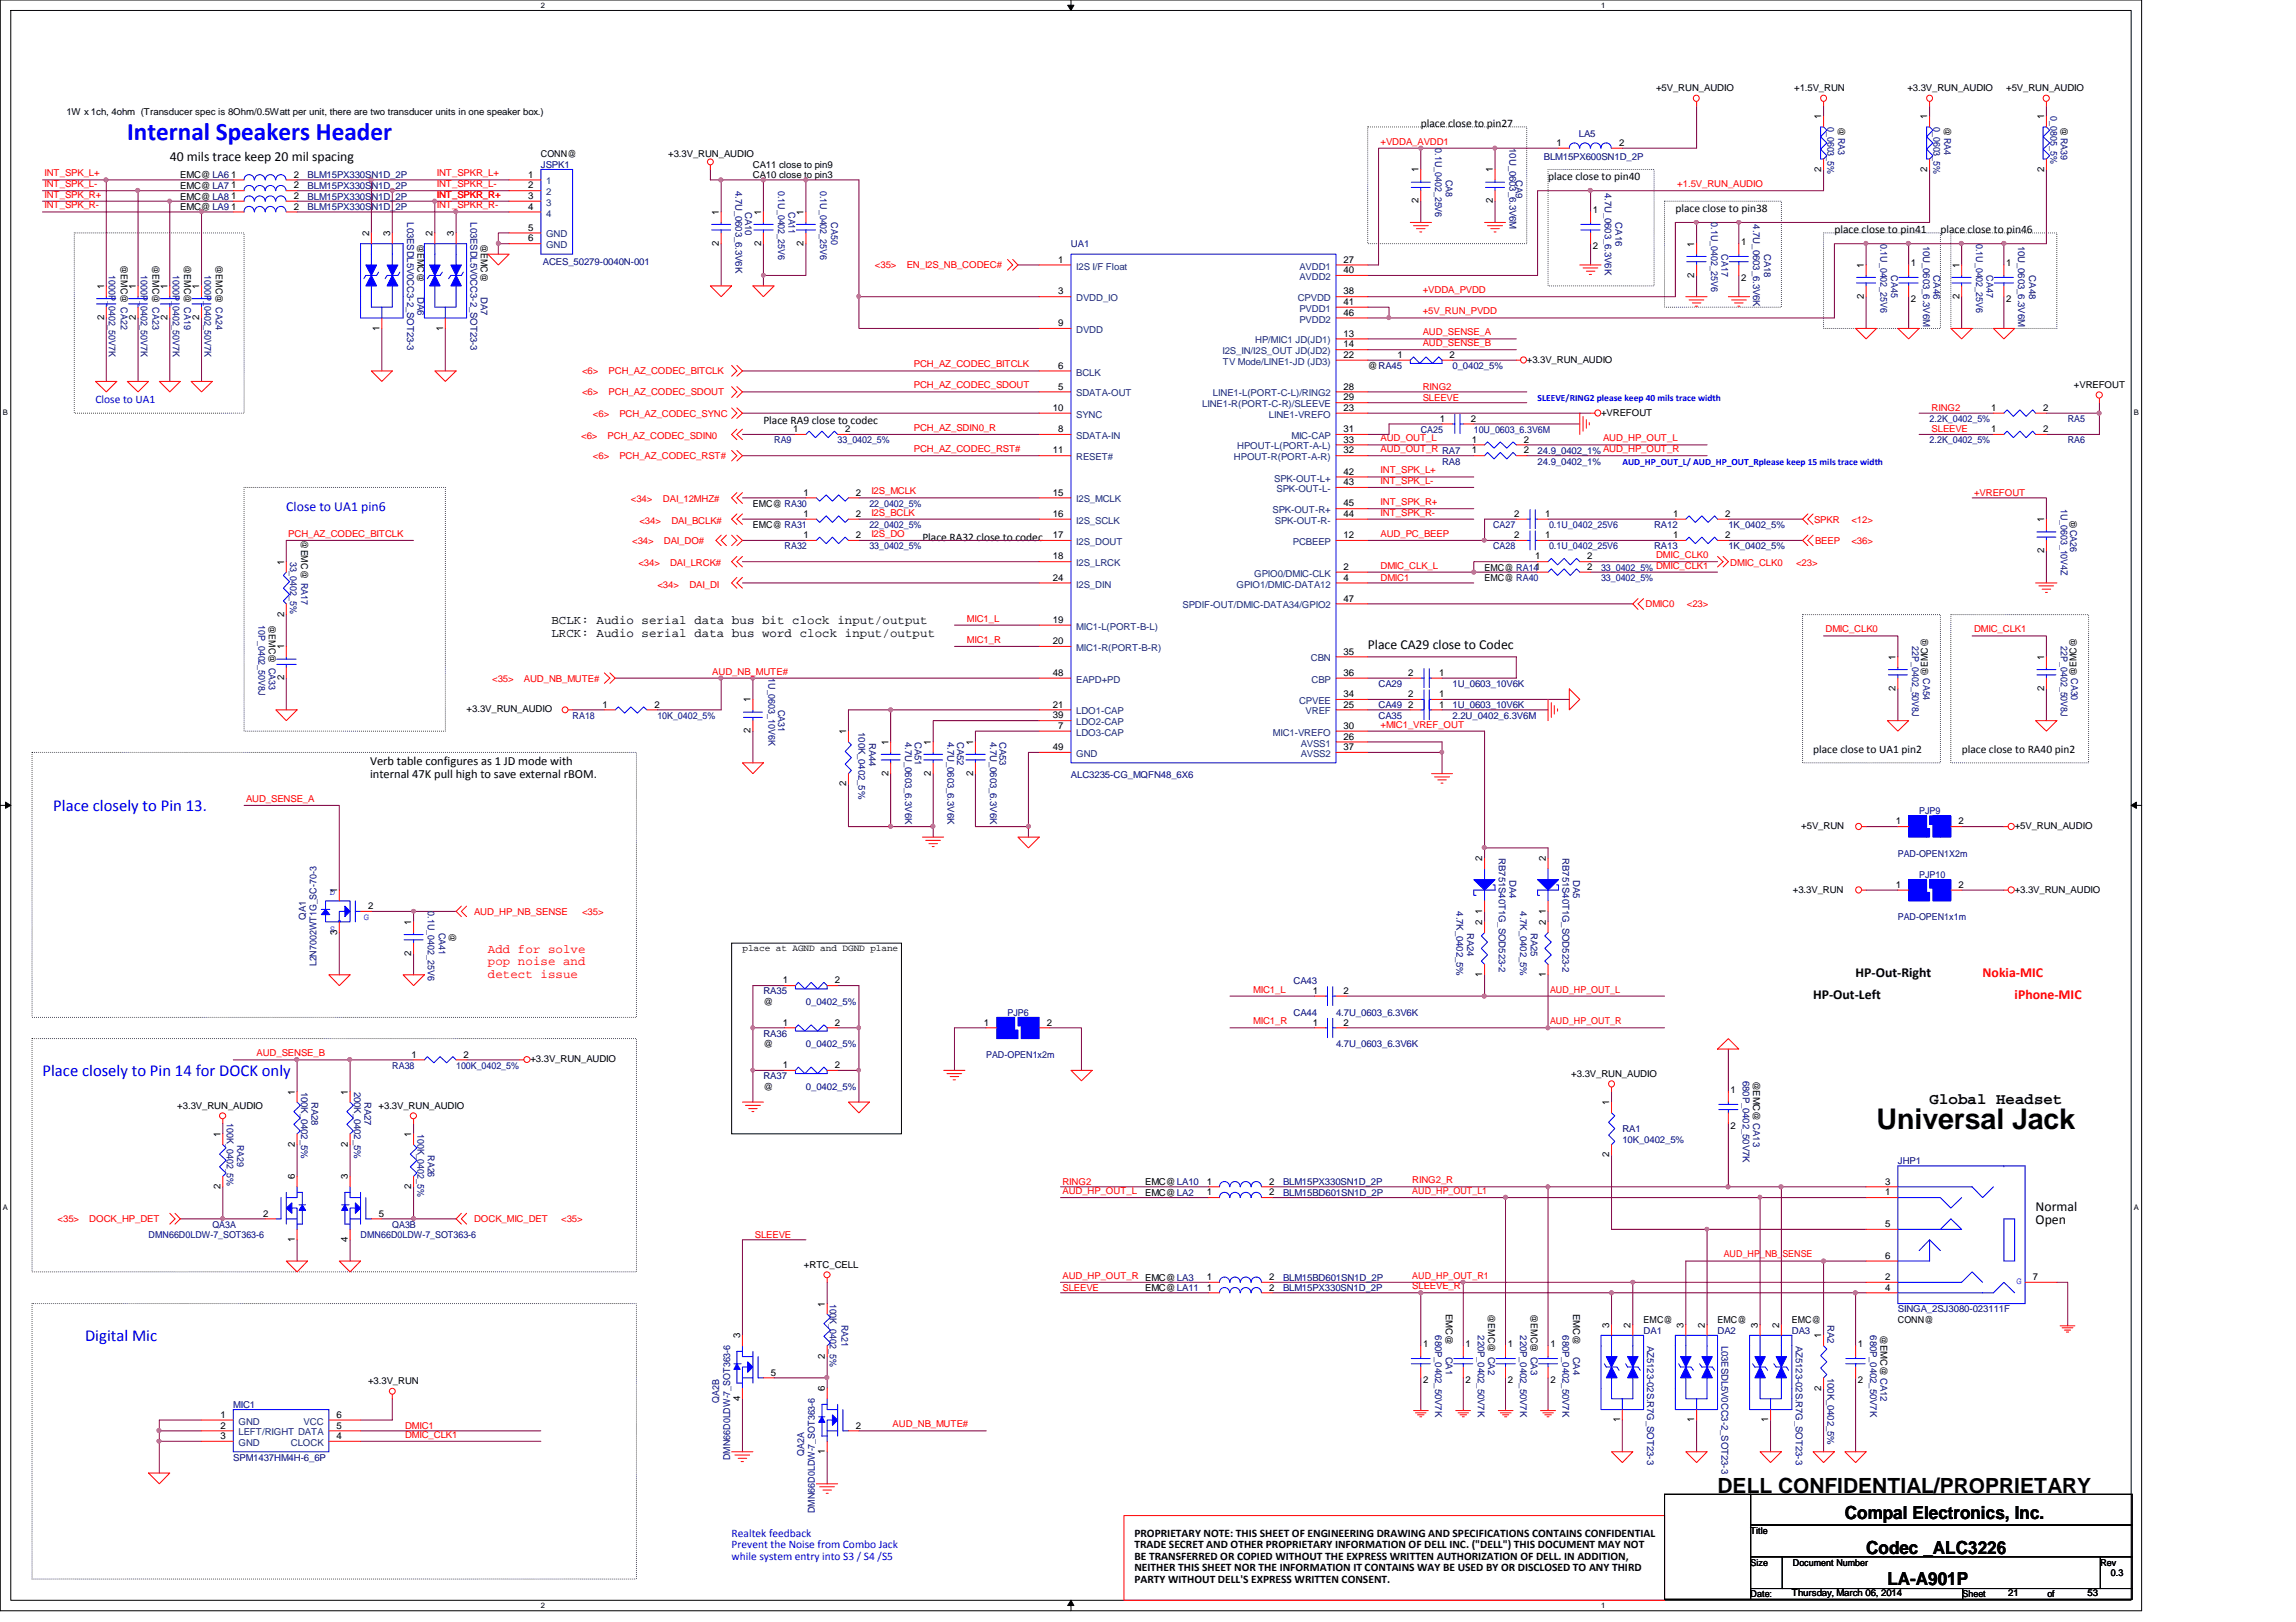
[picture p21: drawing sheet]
<svg xmlns="http://www.w3.org/2000/svg" width="297mm" height="210mm" viewBox="0 0 297 210" stroke-linecap="round" stroke-linejoin="round" font-family="sans-serif">
<defs><g id="words">
<text font-size="3.7" x="242.8" y="146">Universal Jack</text>
<text font-size="3.3" fill="#00f" x="16.5" y="18.2">Internal Speakers Header</text>
<text font-size="2.7" x="222.2" y="193.2">DELL CONFIDENTIAL/PROPRIETARY</text>
<g font-size="2.3">
<text x="238.7" y="196.6">Compal Electronics, Inc.</text>
<text x="241.4" y="201">Codec _ALC3226</text>
<text x="244.2" y="205.1">LA-A901P</text>
</g>
<g font-size="2.2" fill="#00f">
<text x="6.9" y="104.9">Place closely to Pin 13.</text>
<text x="5.5" y="139.2">Place closely to Pin 14 for DOCK only</text>
<text x="11" y="173.5">Digital Mic</text>
</g>
<text font-size="2" x="249.6" y="142.8">Global Headset</text>
<g font-size="1.8">
<text x="22" y="20.9">40 mils trace keep 20 mil spacing</text>
<text x="176.9" y="84">Place CA29 close to Codec</text>
<text x="234.6" y="129.2">HP-Out-Left</text>
<text x="240.1" y="126.5">HP-Out-Right</text>
<text x="263.4" y="156.7">Normal</text>
<text x="263.4" y="158.5">Open</text>
</g>
<text font-size="1.8" fill="#00f" x="37" y="66.1">Close to UA1 pin6</text>
<g font-size="1.8" fill="#f00">
<text x="256.5" y="126.5">Nokia-MIC</text>
<text x="260.6" y="129.2">iPhone-MIC</text>
</g>
<g font-size="1.6">
<text x="71.3" y="80.8">BCLK: Audio serial data bus bit clock input/output</text>
<text x="71.3" y="82.4">LRCK: Audio serial data bus word clock input/output</text>
<text x="47.9" y="99">Verb table configures as 1 JD mode with</text>
<text x="47.9" y="100.6">internal 47K pull high to save external rBOM.</text>
</g>
<g font-size="1.6" fill="#f00">
<text x="63.1" y="123.3">Add for solve</text>
<text x="63.1" y="124.9">pop noise and</text>
<text x="63.1" y="126.5">detect issue</text>
</g>
<g font-size="1.5">
<text x="183.8" y="16.5">place close to pin27</text>
<text x="200.3" y="23.3">place close to pin40</text>
<text x="216.7" y="27.4">place close to pin38</text>
<text x="237.3" y="30.2">place close to pin41</text>
<text x="251" y="30.2">place close to pin46</text>
<text x="98.8" y="54.9">Place RA9 close to codec</text>
<text x="119.3" y="70">Place RA32 close to codec</text>
<text x="234.6" y="97.4">place close to UA1 pin2</text>
<text x="253.8" y="97.4">place close to RA40 pin2</text>
<text x="146.8" y="198.9">PROPRIETARY NOTE: THIS SHEET OF ENGINEERING DRAWING AND SPECIFICATIONS CONTAINS CONFIDENTIAL</text>
<text x="146.8" y="200.4">TRADE SECRET AND OTHER PROPRIETARY INFORMATION OF DELL INC. (&quot;DELL&quot;) THIS DOCUMENT MAY NOT</text>
<text x="146.8" y="201.8">BE TRANSFERRED OR COPIED WITHOUT THE EXPRESS WRITTEN AUTHORIZATION OF DELL. IN ADDITION,</text>
<text x="146.8" y="203.3">NEITHER THIS SHEET NOR THE INFORMATION IT CONTAINS WAY BE USED BY OR DISCLOSED TO ANY THIRD</text>
<text x="146.8" y="204.8">PARTY WITHOUT DELL'S EXPRESS WRITTEN CONSENT.</text>
</g>
<g font-size="1.5" fill="#00f">
<text x="12.4" y="52.1">Close to UA1</text>
<text x="94.7" y="198.9">Realtek feedback</text>
<text x="94.7" y="200.4">Prevent the Noise from Combo Jack</text>
<text x="94.7" y="201.8">while system entry into S3 / S4 /S5</text>
</g>
<g font-size="1.2">
<text x="214.2" y="11.8">+5V_RUN_AUDIO</text>
<text x="232.1" y="11.8">+1.5V_RUN</text>
<text x="246.8" y="11.8">+3.3V_RUN_AUDIO</text>
<text x="259.5" y="11.8">+5V_RUN_AUDIO</text>
<text x="8.6" y="14.9">1W x 1ch, 4ohm (Transducer spec is 8Ohm/0.5Watt per unit, there are two transducer units in one speaker box.)</text>
<text x="235.6" y="15.5" transform="rotate(-90 235.6 15.5)">1</text>
<text x="237.8" y="16.4" transform="rotate(90 237.8 16.4)">@ RA3</text>
<text x="249.3" y="15.5" transform="rotate(-90 249.3 15.5)">1</text>
<text x="251.5" y="16.4" transform="rotate(90 251.5 16.4)">@ RA4</text>
<text x="264.5" y="15.5" transform="rotate(-90 264.5 15.5)">1</text>
<text x="266.6" y="16.4" transform="rotate(90 266.6 16.4)">@ RA39</text>
<text x="23.3" y="23.1">EMC@ LA6</text>
<text x="29.9" y="23">1</text>
<text x="38" y="23">2</text>
<text x="68.3" y="23">1</text>
<text x="70" y="20.3">CONN@</text>
<text x="86.4" y="20.3">+3.3V_RUN_AUDIO</text>
<text x="97.4" y="21.7">CA11 close to pin9</text>
<text x="97.4" y="23">CA10 close to pin3</text>
<text x="183.5" y="22.3" transform="rotate(-90 183.5 22.3)">1</text>
<text x="193.1" y="22.3" transform="rotate(-90 193.1 22.3)">1</text>
<text x="201.4" y="18.9">1</text>
<text x="209.5" y="18.9">2</text>
<text x="235.6" y="22.2" transform="rotate(-90 235.6 22.2)">2</text>
<text x="249.3" y="22.2" transform="rotate(-90 249.3 22.2)">2</text>
<text x="264.5" y="22.2" transform="rotate(-90 264.5 22.2)">2</text>
<text x="23.3" y="24.4">EMC@ LA7</text>
<text x="23.3" y="25.8">EMC@ LA8</text>
<text x="23.3" y="27.2">EMC@ LA9</text>
<text x="29.9" y="24.4">1</text>
<text x="29.9" y="25.7">1</text>
<text x="29.9" y="27.1">1</text>
<text x="38" y="24.4">2</text>
<text x="38" y="25.7">2</text>
<text x="38" y="27.1">2</text>
<text x="68.3" y="24.4">2</text>
<text x="68.3" y="25.7">3</text>
<text x="68.3" y="29.8">5</text>
<text x="68.3" y="27.1">4</text>
<text x="93" y="27.8" transform="rotate(-90 93 27.8)">1</text>
<text x="98.5" y="27.8" transform="rotate(-90 98.5 27.8)">1</text>
<text x="104" y="27.8" transform="rotate(-90 104 27.8)">1</text>
<text x="183.5" y="26.3" transform="rotate(-90 183.5 26.3)">2</text>
<text x="193.1" y="26.3" transform="rotate(-90 193.1 26.3)">2</text>
<text x="206.1" y="27.6">1</text>
<text x="15.6" y="34.3" transform="rotate(90 15.6 34.3)">@EMC@ CA22</text>
<text x="19.7" y="34.3" transform="rotate(90 19.7 34.3)">@EMC@ CA23</text>
<text x="23.8" y="34.3" transform="rotate(90 23.8 34.3)">@EMC@ CA19</text>
<text x="27.9" y="34.3" transform="rotate(90 27.9 34.3)">@EMC@ CA24</text>
<text x="47.7" y="30.6" transform="rotate(-90 47.7 30.6)">2</text>
<text x="50.5" y="30.6" transform="rotate(-90 50.5 30.6)">3</text>
<text x="54" y="31.5" transform="rotate(90 54 31.5)">@EMC@</text>
<text x="56" y="30.6" transform="rotate(-90 56 30.6)">2</text>
<text x="58.7" y="30.6" transform="rotate(-90 58.7 30.6)">3</text>
<text x="62.2" y="31.5" transform="rotate(90 62.2 31.5)">@EMC@</text>
<text x="68.3" y="31.2">6</text>
<text x="93" y="31.8" transform="rotate(-90 93 31.8)">2</text>
<text x="98.5" y="31.8" transform="rotate(-90 98.5 31.8)">2</text>
<text x="104" y="31.8" transform="rotate(-90 104 31.8)">2</text>
<text x="136.9" y="34">1</text>
<text x="173.8" y="34">27</text>
<text x="173.8" y="35.3">40</text>
<text x="206.1" y="32.3">2</text>
<text x="219.2" y="35.9" transform="rotate(-90 219.2 35.9)">2</text>
<text x="219.2" y="31.9" transform="rotate(-90 219.2 31.9)">1</text>
<text x="225.3" y="31.7">1</text>
<text x="241.1" y="34.7" transform="rotate(-90 241.1 34.7)">1</text>
<text x="247.2" y="34.4">1</text>
<text x="253.5" y="34.7" transform="rotate(-90 253.5 34.7)">1</text>
<text x="259.5" y="34.4">1</text>
<text x="13.5" y="41.4" transform="rotate(-90 13.5 41.4)">2</text>
<text x="13.5" y="37.4" transform="rotate(-90 13.5 37.4)">1</text>
<text x="17.6" y="41.4" transform="rotate(-90 17.6 41.4)">2</text>
<text x="17.6" y="37.4" transform="rotate(-90 17.6 37.4)">1</text>
<text x="21.7" y="41.4" transform="rotate(-90 21.7 41.4)">2</text>
<text x="21.7" y="37.4" transform="rotate(-90 21.7 37.4)">1</text>
<text x="25.8" y="41.4" transform="rotate(-90 25.8 41.4)">2</text>
<text x="25.8" y="37.4" transform="rotate(-90 25.8 37.4)">1</text>
<text x="136.9" y="38.1">3</text>
<text x="173.8" y="39.5">41</text>
<text x="173.8" y="40.9">46</text>
<text x="173.8" y="38.1">38</text>
<text x="225.3" y="36.4">2</text>
<text x="241.1" y="38.7" transform="rotate(-90 241.1 38.7)">2</text>
<text x="247.2" y="39.1">2</text>
<text x="253.5" y="38.7" transform="rotate(-90 253.5 38.7)">2</text>
<text x="259.5" y="39.1">2</text>
<text x="49.1" y="42.8" transform="rotate(-90 49.1 42.8)">1</text>
<text x="57.3" y="42.8" transform="rotate(-90 57.3 42.8)">1</text>
<text x="136.9" y="47.7">6</text>
<text x="136.9" y="42.2">9</text>
<text x="173.8" y="43.6">13</text>
<text x="173.8" y="46.3">22</text>
<text x="173.8" y="45">14</text>
<text x="176.9" y="47.8">@RA45</text>
<text x="180.8" y="46.3">1</text>
<text x="187.5" y="46.3">2</text>
<text x="197.5" y="46.9">+3.3V_RUN_AUDIO</text>
<text x="136.2" y="53.2">10</text>
<text x="136.9" y="50.4">5</text>
<text x="173.8" y="53.2">23</text>
<text x="173.8" y="50.4">28</text>
<text x="173.8" y="51.8">29</text>
<text x="207.1" y="53.8">+VREFOUT</text>
<text x="257.6" y="53.2">1</text>
<text x="264.3" y="53.2">2</text>
<text x="268.3" y="50.2">+VREFOUT</text>
<text x="102.6" y="55.9">1</text>
<text x="109.3" y="55.9">2</text>
<text x="136.2" y="58.7">11</text>
<text x="136.9" y="55.9">8</text>
<text x="173.8" y="55.9">31</text>
<text x="173.8" y="57.3">33</text>
<text x="173.8" y="58.7">32</text>
<text x="186.3" y="54.6">1</text>
<text x="190.3" y="54.6">2</text>
<text x="190.4" y="58.7">1</text>
<text x="190.4" y="57.3">1</text>
<text x="197.1" y="58.7">2</text>
<text x="197.1" y="57.3">2</text>
<text x="257.6" y="55.9">1</text>
<text x="264.3" y="55.9">2</text>
<text x="97.4" y="65.6">EMC@ RA30</text>
<text x="104" y="64.1">1</text>
<text x="110.7" y="64.1">2</text>
<text x="136.2" y="64.1">15</text>
<text x="173.8" y="62.8">43</text>
<text x="173.8" y="61.4">42</text>
<text x="173.8" y="65.5">45</text>
<text x="38.9" y="69.9" transform="rotate(90 38.9 69.9)">@EMC@ RA17</text>
<text x="97.4" y="68.3">EMC@ RA31</text>
<text x="104" y="69.6">1</text>
<text x="104" y="66.9">1</text>
<text x="110.7" y="69.6">2</text>
<text x="110.7" y="66.9">2</text>
<text x="136.2" y="66.9">16</text>
<text x="136.2" y="69.6">17</text>
<text x="173.8" y="69.6">12</text>
<text x="173.8" y="66.9">44</text>
<text x="195.9" y="66.9">2</text>
<text x="195.9" y="69.6">2</text>
<text x="199.9" y="66.9">1</text>
<text x="199.9" y="69.6">1</text>
<text x="216.4" y="66.9">1</text>
<text x="216.4" y="69.6">1</text>
<text x="223.2" y="66.9">2</text>
<text x="223.2" y="69.6">2</text>
<text x="264.5" y="71.6" transform="rotate(-90 264.5 71.6)">2</text>
<text x="264.5" y="67.6" transform="rotate(-90 264.5 67.6)">1</text>
<text x="268.6" y="68.4" transform="rotate(-90 268.6 68.4)">@</text>
<text x="36.7" y="73.1" transform="rotate(-90 36.7 73.1)">1</text>
<text x="136.2" y="72.4">18</text>
<text x="136.2" y="75.1">24</text>
<text x="173.8" y="73.7">2</text>
<text x="173.8" y="75.1">4</text>
<text x="173.8" y="77.9">47</text>
<text x="192.1" y="75.2">EMC@ RA40</text>
<text x="192.1" y="73.8">EMC@ RA141</text>
<text x="198.6" y="72.4">1</text>
<text x="205.4" y="73.7">2</text>
<text x="205.4" y="72.4">2</text>
<text x="34.8" y="80.9" transform="rotate(90 34.8 80.9)">@EMC@ CA33</text>
<text x="36.7" y="79.8" transform="rotate(-90 36.7 79.8)">2</text>
<text x="136.2" y="80.6">19</text>
<text x="136.2" y="83.4">20</text>
<text x="36.7" y="88.1" transform="rotate(-90 36.7 88.1)">2</text>
<text x="36.7" y="84" transform="rotate(-90 36.7 84)">1</text>
<text x="136.2" y="87.5">48</text>
<text x="173.8" y="87.5">36</text>
<text x="173.8" y="84.7">35</text>
<text x="182.2" y="87.5">2</text>
<text x="186.2" y="87.5">1</text>
<text x="245.2" y="89.4" transform="rotate(-90 245.2 89.4)">2</text>
<text x="245.2" y="85.4" transform="rotate(-90 245.2 85.4)">1</text>
<text x="249.4" y="87.5" transform="rotate(-90 249.4 87.5)">@EMC@</text>
<text x="264.5" y="89.4" transform="rotate(-90 264.5 89.4)">2</text>
<text x="264.5" y="85.4" transform="rotate(-90 264.5 85.4)">1</text>
<text x="268.6" y="87.5" transform="rotate(-90 268.6 87.5)">@EMC@</text>
<text x="60.4" y="92.2">+3.3V_RUN_AUDIO</text>
<text x="77.9" y="91.6">1</text>
<text x="84.7" y="91.6">2</text>
<text x="97.1" y="94.9" transform="rotate(-90 97.1 94.9)">2</text>
<text x="97.1" y="90.9" transform="rotate(-90 97.1 90.9)">1</text>
<text x="109.5" y="95" transform="rotate(-90 109.5 95)">1</text>
<text x="136.2" y="91.6">21</text>
<text x="136.2" y="93">39</text>
<text x="136.9" y="94.3">7</text>
<text x="173.8" y="95.7">26</text>
<text x="173.8" y="90.2">34</text>
<text x="173.8" y="91.6">25</text>
<text x="173.8" y="94.3">30</text>
<text x="182.2" y="91.6">2</text>
<text x="182.2" y="90.2">2</text>
<text x="186.2" y="91.6">1</text>
<text x="186.2" y="90.2">1</text>
<text x="109.5" y="101.8" transform="rotate(-90 109.5 101.8)">2</text>
<text x="114.9" y="100.4" transform="rotate(-90 114.9 100.4)">2</text>
<text x="114.9" y="96.4" transform="rotate(-90 114.9 96.4)">1</text>
<text x="120.4" y="100.4" transform="rotate(-90 120.4 100.4)">2</text>
<text x="120.4" y="96.4" transform="rotate(-90 120.4 96.4)">1</text>
<text x="125.9" y="100.4" transform="rotate(-90 125.9 100.4)">2</text>
<text x="125.9" y="96.4" transform="rotate(-90 125.9 96.4)">1</text>
<text x="136.2" y="97.1">49</text>
<text x="173.8" y="97.1">37</text>
<text x="233" y="107.3">+5V_RUN</text>
<text x="245.3" y="106.7">1</text>
<text x="253.4" y="106.7">2</text>
<text x="260.6" y="107.3">+5V_RUN_AUDIO</text>
<text x="191.8" y="111.5" transform="rotate(-90 191.8 111.5)">2</text>
<text x="200" y="111.5" transform="rotate(-90 200 111.5)">2</text>
<text x="43.6" y="115.6" transform="rotate(-90 43.6 115.6)">1</text>
<text x="47.6" y="117.6">2</text>
<text x="53.2" y="119.7" transform="rotate(-90 53.2 119.7)">1</text>
<text x="191.8" y="119.7" transform="rotate(-90 191.8 119.7)">2</text>
<text x="191.8" y="118.2" transform="rotate(-90 191.8 118.2)">1</text>
<text x="200" y="119.7" transform="rotate(-90 200 119.7)">2</text>
<text x="200" y="118.2" transform="rotate(-90 200 118.2)">1</text>
<text x="231.9" y="115.5">+3.3V_RUN</text>
<text x="245.3" y="114.9">1</text>
<text x="253.4" y="114.9">2</text>
<text x="260.6" y="115.5">+3.3V_RUN_AUDIO</text>
<text x="43.6" y="120.9" transform="rotate(-90 43.6 120.9)">3</text>
<text x="53.2" y="123.7" transform="rotate(-90 53.2 123.7)">2</text>
<text x="58.1" y="120.7" transform="rotate(90 58.1 120.7)">@</text>
<text x="96.1" y="123.1">place at AGND and DGND plane</text>
<text x="98.8" y="130">@</text>
<text x="101.3" y="127.3">1</text>
<text x="108" y="127.3">2</text>
<text x="169.8" y="128.6">1</text>
<text x="173.8" y="128.6">2</text>
<text x="191.8" y="126.4" transform="rotate(-90 191.8 126.4)">1</text>
<text x="200" y="126.4" transform="rotate(-90 200 126.4)">1</text>
<text x="53.3" y="136.9">1</text>
<text x="60" y="136.9">2</text>
<text x="68.6" y="137.5">+3.3V_RUN_AUDIO</text>
<text x="98.8" y="135.6">@</text>
<text x="101.3" y="132.7">1</text>
<text x="108" y="132.7">2</text>
<text x="127.3" y="132.7">1</text>
<text x="135.4" y="132.7">2</text>
<text x="169.8" y="132.7">1</text>
<text x="173.8" y="132.7">2</text>
<text x="22.9" y="143.5">+3.3V_RUN_AUDIO</text>
<text x="38.1" y="141.6" transform="rotate(-90 38.1 141.6)">1</text>
<text x="45" y="141.6" transform="rotate(-90 45 141.6)">1</text>
<text x="49" y="143.5">+3.3V_RUN_AUDIO</text>
<text x="98.8" y="141">@</text>
<text x="101.3" y="138.2">1</text>
<text x="108" y="138.2">2</text>
<text x="203.3" y="139.4">+3.3V_RUN_AUDIO</text>
<text x="208.2" y="143" transform="rotate(-90 208.2 143)">1</text>
<text x="223.9" y="141.4">1</text>
<text x="226.8" y="139.9" transform="rotate(90 226.8 139.9)">@EMC@ CA13</text>
<text x="28.5" y="147.2" transform="rotate(-90 28.5 147.2)">1</text>
<text x="38.1" y="148.4" transform="rotate(-90 38.1 148.4)">2</text>
<text x="45" y="148.4" transform="rotate(-90 45 148.4)">2</text>
<text x="53.2" y="147.2" transform="rotate(-90 53.2 147.2)">1</text>
<text x="208.2" y="149.8" transform="rotate(-90 208.2 149.8)">2</text>
<text x="223.9" y="146.1">2</text>
<text x="28.5" y="153.9" transform="rotate(-90 28.5 153.9)">2</text>
<text x="38.1" y="152.6" transform="rotate(-90 38.1 152.6)">6</text>
<text x="45" y="152.6" transform="rotate(-90 45 152.6)">3</text>
<text x="53.2" y="153.9" transform="rotate(-90 53.2 153.9)">2</text>
<text x="148.2" y="153.4">EMC@LA10</text>
<text x="148.2" y="154.7">EMC@LA2</text>
<text x="156.1" y="153.3">1</text>
<text x="156.1" y="154.7">1</text>
<text x="164.2" y="153.3">2</text>
<text x="164.2" y="154.7">2</text>
<text x="243.9" y="153.3">3</text>
<text x="243.9" y="154.7">1</text>
<text x="34" y="157.4">2</text>
<text x="38.1" y="160.7" transform="rotate(-90 38.1 160.7)">1</text>
<text x="45" y="160.7" transform="rotate(-90 45 160.7)">4</text>
<text x="49" y="157.4">5</text>
<text x="243.9" y="158.8">5</text>
<text x="104" y="164.1">+RTC_CELL</text>
<text x="148.2" y="167.1">EMC@LA11</text>
<text x="156.1" y="165.7">1</text>
<text x="156.1" y="167">1</text>
<text x="164.2" y="165.7">2</text>
<text x="164.2" y="167">2</text>
<text x="243.9" y="162.9">6</text>
<text x="243.9" y="165.7">2</text>
<text x="243.9" y="167">4</text>
<text x="263" y="165.7">7</text>
<text x="95.8" y="173.2" transform="rotate(-90 95.8 173.2)">3</text>
<text x="106.7" y="169.1" transform="rotate(-90 106.7 169.1)">1</text>
<text x="187.1" y="170.1" transform="rotate(90 187.1 170.1)">EMC@</text>
<text x="192.5" y="170.1" transform="rotate(90 192.5 170.1)">@EMC@ CA2</text>
<text x="198" y="170.1" transform="rotate(90 198 170.1)">@EMC@ CA3</text>
<text x="203.5" y="170.1" transform="rotate(90 203.5 170.1)">EMC@</text>
<text x="208.2" y="171.8" transform="rotate(-90 208.2 171.8)">3</text>
<text x="210.9" y="171.8" transform="rotate(-90 210.9 171.8)">2</text>
<text x="212.6" y="171.2">EMC@</text>
<text x="217.8" y="171.8" transform="rotate(-90 217.8 171.8)">3</text>
<text x="220.6" y="171.8" transform="rotate(-90 220.6 171.8)">2</text>
<text x="222.2" y="171.2">EMC@</text>
<text x="227.4" y="171.8" transform="rotate(-90 227.4 171.8)">3</text>
<text x="230.2" y="171.8" transform="rotate(-90 230.2 171.8)">2</text>
<text x="231.8" y="171.2">EMC@</text>
<text x="235.6" y="173.2" transform="rotate(-90 235.6 173.2)">1</text>
<text x="243.3" y="172.8" transform="rotate(90 243.3 172.8)">@EMC@ CA12</text>
<text x="245.5" y="171.2">CONN@</text>
<text x="47.6" y="179.2">+3.3V_RUN</text>
<text x="99.7" y="178">5</text>
<text x="106.7" y="175.8" transform="rotate(-90 106.7 175.8)">2</text>
<text x="184.1" y="174.3">1</text>
<text x="184.1" y="179">2</text>
<text x="189.6" y="174.3">1</text>
<text x="189.6" y="179">2</text>
<text x="195.1" y="174.3">1</text>
<text x="195.1" y="179">2</text>
<text x="200.6" y="174.3">1</text>
<text x="200.6" y="179">2</text>
<text x="235.6" y="180" transform="rotate(-90 235.6 180)">2</text>
<text x="240.4" y="174.3">1</text>
<text x="240.4" y="179">2</text>
<text x="28.5" y="184.9">2</text>
<text x="28.5" y="183.5">1</text>
<text x="43.5" y="184.9">5</text>
<text x="43.5" y="183.5">6</text>
<text x="95.8" y="181.3" transform="rotate(-90 95.8 181.3)">4</text>
<text x="106.7" y="180" transform="rotate(-90 106.7 180)">6</text>
<text x="110.7" y="184.9">2</text>
<text x="209.6" y="184.1" transform="rotate(-90 209.6 184.1)">1</text>
<text x="219.2" y="184.1" transform="rotate(-90 219.2 184.1)">1</text>
<text x="228.8" y="184.1" transform="rotate(-90 228.8 184.1)">1</text>
<text x="28.5" y="186.2">3</text>
<text x="43.5" y="186.2">4</text>
<text x="106.7" y="188.2" transform="rotate(-90 106.7 188.2)">1</text>
<text x="226.5" y="198.5">Title</text>
<text x="226.5" y="202.6">Size</text>
<text x="231.9" y="202.6">Document Number</text>
<text x="271.7" y="202.6">Rev</text>
<text x="226.5" y="206.7">Date:</text>
<text x="231.8" y="206.6">Thursday, March 06, 2014</text>
<text x="253.9" y="206.7">Sheet</text>
<text x="259.8" y="206.6">21</text>
<text x="264.9" y="206.7">of</text>
<text x="270.1" y="206.6">53</text>
<text x="273.1" y="204">0.3</text>
</g>
<g font-size="1.2" fill="#000080">
<text x="204.3" y="17.7">LA5</text>
<text x="236.4" y="16.4" transform="rotate(90 236.4 16.4)">0_0603_5%</text>
<text x="250.1" y="16.4" transform="rotate(90 250.1 16.4)">0_0603_5%</text>
<text x="265.3" y="15.1" transform="rotate(90 265.3 15.1)">0_0805_5%</text>
<text x="39.8" y="23.1">BLM15PX330SN1D_2P</text>
<text x="70" y="21.7">JSPK1</text>
<text x="185.7" y="19.2" transform="rotate(90 185.7 19.2)">0.1U_0402_25V6</text>
<text x="187.1" y="23.3" transform="rotate(90 187.1 23.3)">CA8</text>
<text x="195.3" y="19.2" transform="rotate(90 195.3 19.2)">10U_0603_6.3V6M</text>
<text x="196.1" y="23.3" transform="rotate(90 196.1 23.3)">CA9</text>
<text x="199.7" y="20.7">BLM15PX600SN1D_2P</text>
<text x="39.8" y="24.4">BLM15PX330SN1D_2P</text>
<text x="39.8" y="25.8">BLM15PX330SN1D_2P</text>
<text x="39.8" y="27.2">BLM15PX330SN1D_2P</text>
<text x="52.7" y="28.8" transform="rotate(90 52.7 28.8)">L03ESDL5V0CC3-2_SOT23-3</text>
<text x="60.9" y="28.8" transform="rotate(90 60.9 28.8)">L03ESDL5V0CC3-2_SOT23-3</text>
<text x="95.2" y="24.7" transform="rotate(90 95.2 24.7)">4.7U_0603_6.3V6K</text>
<text x="96.4" y="27.4" transform="rotate(90 96.4 27.4)">CA10</text>
<text x="100.7" y="24.7" transform="rotate(90 100.7 24.7)">0.1U_0402_25V6</text>
<text x="102" y="27.4" transform="rotate(90 102 27.4)">CA11</text>
<text x="106.1" y="24.7" transform="rotate(90 106.1 24.7)">0.1U_0402_25V6</text>
<text x="107.5" y="28.8" transform="rotate(90 107.5 28.8)">CA50</text>
<text x="207.6" y="24.9" transform="rotate(90 207.6 24.9)">4.7U_0603_6.3V6K</text>
<text x="209" y="28.8" transform="rotate(90 209 28.8)">CA16</text>
<text x="221.4" y="28.8" transform="rotate(90 221.4 28.8)">0.1U_0402_25V6</text>
<text x="226.8" y="29" transform="rotate(90 226.8 29)">4.7U_0603_6.3V6K</text>
<text x="14.1" y="35.6" transform="rotate(90 14.1 35.6)">1000P_0402_50V7K</text>
<text x="18.2" y="35.6" transform="rotate(90 18.2 35.6)">1000P_0402_50V7K</text>
<text x="22.3" y="35.6" transform="rotate(90 22.3 35.6)">1000P_0402_50V7K</text>
<text x="26.5" y="35.6" transform="rotate(90 26.5 35.6)">1000P_0402_50V7K</text>
<text x="70.2" y="34.3">ACES_50279-0040N-001</text>
<text x="138.6" y="32">UA1</text>
<text x="222.7" y="32.9" transform="rotate(90 222.7 32.9)">CA17</text>
<text x="228.2" y="32.9" transform="rotate(90 228.2 32.9)">CA18</text>
<text x="243.3" y="31.5" transform="rotate(90 243.3 31.5)">0.1U_0402_25V6</text>
<text x="244.7" y="35.6" transform="rotate(90 244.7 35.6)">CA45</text>
<text x="248.8" y="31.8" transform="rotate(90 248.8 31.8)">10U_0603_6.3V6M</text>
<text x="250.1" y="35.6" transform="rotate(90 250.1 35.6)">CA46</text>
<text x="255.6" y="31.5" transform="rotate(90 255.6 31.5)">0.1U_0402_25V6</text>
<text x="257" y="35.6" transform="rotate(90 257 35.6)">CA47</text>
<text x="261.1" y="31.8" transform="rotate(90 261.1 31.8)">10U_0603_6.3V6M</text>
<text x="262.5" y="35.6" transform="rotate(90 262.5 35.6)">CA48</text>
<text x="54" y="38.4" transform="rotate(90 54 38.4)">DA6</text>
<text x="62.2" y="38.4" transform="rotate(90 62.2 38.4)">DA7</text>
<text x="187.9" y="47.8">0_0402_5%</text>
<text x="100.2" y="57.4">RA9</text>
<text x="108.4" y="57.4">33_0402_5%</text>
<text x="183.8" y="56">CA25</text>
<text x="190.7" y="56">10U_0603_6.3V6M</text>
<text x="198.9" y="58.7">24.9_0402_1% AUD_HP_OUT_R</text>
<text x="249.6" y="54.6">2.2K_0402_5%</text>
<text x="249.6" y="57.4">2.2K_0402_5%</text>
<text x="267.5" y="54.6">RA5</text>
<text x="267.5" y="57.4">RA6</text>
<text x="112.5" y="65.6">22_0402_5%</text>
<text x="186.6" y="60.1">RA8</text>
<text x="198.9" y="60.1">24.9_0402_1%</text>
<text x="266.6" y="65.8" transform="rotate(90 266.6 65.8)">1U_0603_10V4Z</text>
<text x="101.5" y="71.1">RA32</text>
<text x="112.5" y="71.1">33_0402_5%</text>
<text x="112.5" y="68.3">22_0402_5%</text>
<text x="193.2" y="68.3">CA27</text>
<text x="193.2" y="71.1">CA28</text>
<text x="200.4" y="68.3">0.1U_0402_25V6</text>
<text x="200.4" y="71.1">0.1U_0402_25V6</text>
<text x="214" y="68.3">RA12</text>
<text x="214" y="71.1">RA13</text>
<text x="223.6" y="68.3">1K_0402_5%</text>
<text x="223.6" y="71.1">1K_0402_5%</text>
<text x="267.8" y="68.6" transform="rotate(90 267.8 68.6)">CA26</text>
<text x="37.5" y="72.7" transform="rotate(90 37.5 72.7)">33_0402_5%</text>
<text x="207.1" y="75.2">33_0402_5%</text>
<text x="207.1" y="73.8">33_0402_5% DMIC_CLK1</text>
<text x="33.4" y="80.9" transform="rotate(90 33.4 80.9)">10P_0402_50V8J</text>
<text x="247.4" y="83.7" transform="rotate(90 247.4 83.7)">22P_0402_50V8J</text>
<text x="266.6" y="83.7" transform="rotate(90 266.6 83.7)">22P_0402_50V8J</text>
<text x="99.4" y="87.8" transform="rotate(90 99.4 87.8)">1U_0603_10V6K</text>
<text x="178.3" y="88.9">CA29</text>
<text x="187.9" y="88.9">1U_0603_10V6K</text>
<text x="248.8" y="87.8" transform="rotate(90 248.8 87.8)">CA54</text>
<text x="268" y="87.8" transform="rotate(90 268 87.8)">CA30</text>
<text x="74.1" y="93">RA18</text>
<text x="85" y="93">10K_0402_5%</text>
<text x="100.7" y="91.9" transform="rotate(90 100.7 91.9)">CA31</text>
<text x="111.1" y="94.7" transform="rotate(90 111.1 94.7)">100K_0402_5%</text>
<text x="178.3" y="93">CA35</text>
<text x="178.3" y="91.7">CA49</text>
<text x="187.9" y="93">2.2U_0402_6.3V6M</text>
<text x="187.9" y="91.7">1U_0603_10V6K</text>
<text x="112.4" y="96.1" transform="rotate(90 112.4 96.1)">RA44</text>
<text x="117.1" y="96" transform="rotate(90 117.1 96)">4.7U_0603_6.3V6K</text>
<text x="118.4" y="96" transform="rotate(90 118.4 96)">CA51</text>
<text x="122.6" y="96" transform="rotate(90 122.6 96)">4.7U_0603_6.3V6K</text>
<text x="123.8" y="96" transform="rotate(90 123.8 96)">CA52</text>
<text x="128.1" y="96" transform="rotate(90 128.1 96)">4.7U_0603_6.3V6K</text>
<text x="129.3" y="96" transform="rotate(90 129.3 96)">CA53</text>
<text x="138.6" y="100.7">ALC3235-CG_MQFN48_6X6</text>
<text x="248.3" y="105.4">PJP9</text>
<text x="193.9" y="111.1" transform="rotate(90 193.9 111.1)">RB751S40T1G_SOD523-2</text>
<text x="195.3" y="113.8" transform="rotate(90 195.3 113.8)">DA4</text>
<text x="202.1" y="111.1" transform="rotate(90 202.1 111.1)">RB751S40T1G_SOD523-2</text>
<text x="203.5" y="113.8" transform="rotate(90 203.5 113.8)">DA5</text>
<text x="245.5" y="110.9">PAD-OPEN1X2m</text>
<text x="248.3" y="113.6">PJP10</text>
<text x="39.6" y="119" transform="rotate(-90 39.6 119)">QA1</text>
<text x="55.4" y="117.9" transform="rotate(90 55.4 117.9)">0.1U_0402_25V6</text>
<text x="188.4" y="117.9" transform="rotate(90 188.4 117.9)">4.7K_0402_5%</text>
<text x="196.7" y="117.9" transform="rotate(90 196.7 117.9)">4.7K_0402_5%</text>
<text x="245.5" y="119.1">PAD-OPEN1x1m</text>
<text x="40.9" y="125.1" transform="rotate(-90 40.9 125.1)">L2N7002WT1G_SC-70-3</text>
<text x="56.8" y="120.7" transform="rotate(90 56.8 120.7)">CA41</text>
<text x="189.8" y="120.7" transform="rotate(90 189.8 120.7)">RA24</text>
<text x="198" y="120.7" transform="rotate(90 198 120.7)">RA25</text>
<text x="98.8" y="128.7">RA35</text>
<text x="104.3" y="130">0_0402_5%</text>
<text x="130.3" y="131.4">PJP6</text>
<text x="167.3" y="131.4">CA44</text>
<text x="167.3" y="127.3">CA43</text>
<text x="172.8" y="131.4">4.7U_0603_6.3V6K</text>
<text x="98.8" y="134.2">RA36</text>
<text x="104.3" y="135.6">0_0402_5%</text>
<text x="127.6" y="136.9">PAD-OPEN1x2m</text>
<text x="172.8" y="135.6">4.7U_0603_6.3V6K</text>
<text x="38.9" y="141.3" transform="rotate(90 38.9 141.3)">100K_0402_5%</text>
<text x="40.3" y="142.6" transform="rotate(90 40.3 142.6)">RA28</text>
<text x="45.8" y="141.3" transform="rotate(90 45.8 141.3)">200K_0402_5%</text>
<text x="47.2" y="142.6" transform="rotate(90 47.2 142.6)">RA27</text>
<text x="50.8" y="138.3">RA38</text>
<text x="59" y="138.3">100K_0402_5%</text>
<text x="98.8" y="139.7">RA37</text>
<text x="104.3" y="141">0_0402_5%</text>
<text x="225.5" y="139.9" transform="rotate(90 225.5 139.9)">680P_0402_50V7K</text>
<text x="29.3" y="145.4" transform="rotate(90 29.3 145.4)">100K_0402_5%</text>
<text x="30.7" y="148.1" transform="rotate(90 30.7 148.1)">RA29</text>
<text x="54" y="146.7" transform="rotate(90 54 146.7)">100K_0402_5%</text>
<text x="55.4" y="149.5" transform="rotate(90 55.4 149.5)">RA26</text>
<text x="209.9" y="146.5">RA1</text>
<text x="209.9" y="147.9">10K_0402_5%</text>
<text x="166" y="153.4">BLM15PX330SN1D_2P</text>
<text x="166" y="154.7">BLM15BD601SN1D_2P</text>
<text x="245.5" y="150.6">JHP1</text>
<text x="19.2" y="160.2">DMN66D0LDW-7_SOT363-6</text>
<text x="27.5" y="158.9">QA3A</text>
<text x="46.6" y="160.2">DMN66D0LDW-7_SOT363-6</text>
<text x="50.8" y="158.9">QA3B</text>
<text x="166" y="165.7">BLM15BD601SN1D_2P</text>
<text x="166" y="167.1">BLM15PX330SN1D_2P</text>
<text x="107.4" y="168.7" transform="rotate(90 107.4 168.7)">100K_0402_5%</text>
<text x="108.9" y="171.4" transform="rotate(90 108.9 171.4)">RA21</text>
<text x="185.7" y="172.8" transform="rotate(90 185.7 172.8)">680P_0402_50V7K</text>
<text x="191.2" y="172.8" transform="rotate(90 191.2 172.8)">220P_0402_50V7K</text>
<text x="196.7" y="172.8" transform="rotate(90 196.7 172.8)">220P_0402_50V7K</text>
<text x="202.1" y="172.8" transform="rotate(90 202.1 172.8)">680P_0402_50V7K</text>
<text x="212.6" y="172.6">DA1</text>
<text x="222.2" y="172.6">DA2</text>
<text x="231.8" y="172.6">DA3</text>
<text x="236.4" y="171.4" transform="rotate(90 236.4 171.4)">RA2</text>
<text x="241.9" y="172.8" transform="rotate(90 241.9 172.8)">680P_0402_50V7K</text>
<text x="245.5" y="169.8">SINGA_2SJ3080-023111F</text>
<text x="187.1" y="175.6" transform="rotate(90 187.1 175.6)">CA1</text>
<text x="203.5" y="175.6" transform="rotate(90 203.5 175.6)">CA4</text>
<text x="213.1" y="174.2" transform="rotate(90 213.1 174.2)">AZ5123-02S.R7G_SOT23-3</text>
<text x="222.7" y="174.2" transform="rotate(90 222.7 174.2)">L03ESDL5V0CC3-2_SOT23-3</text>
<text x="232.3" y="174.2" transform="rotate(90 232.3 174.2)">AZ5123-02S.R7G_SOT23-3</text>
<text x="236.4" y="178.3" transform="rotate(90 236.4 178.3)">100K_0402_5%</text>
<text x="30.2" y="182.2">MIC1</text>
<text x="93" y="181.6" transform="rotate(-90 93 181.6)">QA2B</text>
<text x="30.2" y="189">SPM1437HM4H-6_6P</text>
<text x="94.4" y="189" transform="rotate(-90 94.4 189)">DMN66D0LDW-7_SOT363-6</text>
<text x="104.1" y="188.4" transform="rotate(-90 104.1 188.4)">QA2A</text>
<text x="105.4" y="195.8" transform="rotate(-90 105.4 195.8)">DMN66D0LDW-7_SOT363-6</text>
</g>
<g font-size="1.2" fill="#f00">
<text x="5.8" y="22.8">INT_SPK_L+</text>
<text x="56.5" y="22.8">INT_SPKR_L+</text>
<text x="178.6" y="18.7">+VDDA_AVDD1</text>
<text x="5.8" y="24.2">INT_SPK_L-</text>
<text x="5.8" y="25.6">INT_SPK_R+</text>
<text x="5.8" y="27">INT_SPK_R-</text>
<text x="56.5" y="24.2">INT_SPKR_L-</text>
<text x="56.5" y="25.6">INT_SPKR_R+</text>
<text x="56.5" y="27">INT_SPKR_R-</text>
<text x="217" y="24.2">+1.5V_RUN_AUDIO</text>
<text x="113.2" y="34.7">&lt;35&gt;</text>
<text x="117.3" y="34.7">EN_I2S_NB_CODEC#</text>
<text x="184.1" y="37.9">+VDDA_PVDD</text>
<text x="184.1" y="40.7">+5V_RUN_PVDD</text>
<text x="118.2" y="47.5">PCH_AZ_CODEC_BITCLK</text>
<text x="184.1" y="43.4">AUD_SENSE_A</text>
<text x="184.1" y="44.8">AUD_SENSE_B</text>
<text x="75.3" y="48.4">&lt;6&gt;</text>
<text x="75.3" y="51.2">&lt;6&gt;</text>
<text x="76.7" y="53.9">&lt;6&gt;</text>
<text x="78.7" y="48.4">PCH_AZ_CODEC_BITCLK</text>
<text x="78.7" y="51.2">PCH_AZ_CODEC_SDOUT</text>
<text x="80.1" y="53.9">PCH_AZ_CODEC_SYNC</text>
<text x="118.2" y="50.2">PCH_AZ_CODEC_SDOUT</text>
<text x="184.1" y="50.5">RING2</text>
<text x="184.1" y="51.9">SLEEVE</text>
<text x="249.9" y="53.2">RING2</text>
<text x="75.2" y="56.8">&lt;6&gt;</text>
<text x="76.7" y="59.4">&lt;6&gt;</text>
<text x="78.6" y="56.8">PCH_AZ_CODEC_SDIN0</text>
<text x="80.1" y="59.4">PCH_AZ_CODEC_RST#</text>
<text x="118.2" y="58.5">PCH_AZ_CODEC_RST#</text>
<text x="118.2" y="55.8">PCH_AZ_SDIN0_R</text>
<text x="178.6" y="57.1">AUD_OUT_L</text>
<text x="178.6" y="58.5">AUD_OUT_R RA7</text>
<text x="207.4" y="57.1">AUD_HP_OUT_L</text>
<text x="249.9" y="56">SLEEVE</text>
<text x="81.6" y="65">&lt;34&gt;</text>
<text x="85.8" y="65">DAI_12MHZ#</text>
<text x="112.7" y="64">I2S_MCLK</text>
<text x="178.6" y="61.3">INT_SPK_L+</text>
<text x="178.6" y="62.6">INT_SPK_L-</text>
<text x="178.6" y="65.4">INT_SPK_R+</text>
<text x="255.4" y="64.2">+VREFOUT</text>
<text x="37.3" y="69.5">PCH_AZ_CODEC_BITCLK</text>
<text x="81.8" y="70.4">&lt;34&gt;</text>
<text x="82.7" y="67.8">&lt;34&gt;</text>
<text x="85.9" y="70.4">DAI_DO#</text>
<text x="86.9" y="67.8">DAI_BCLK#</text>
<text x="112.7" y="66.7">I2S_BCLK</text>
<text x="112.7" y="69.5">I2S_DO</text>
<text x="178.6" y="69.5">AUD_PC_BEEP</text>
<text x="178.6" y="66.7">INT_SPK_R-</text>
<text x="234.7" y="67.6">SPKR</text>
<text x="234.8" y="70.4">BEEP</text>
<text x="239.5" y="70.4">&lt;36&gt;</text>
<text x="239.5" y="67.6">&lt;12&gt;</text>
<text x="82.6" y="73.3">&lt;34&gt;</text>
<text x="85" y="76">&lt;34&gt;</text>
<text x="86.7" y="73.3">DAI_LRCK#</text>
<text x="89.2" y="76">DAI_DI</text>
<text x="178.6" y="73.6">DMIC_CLK_L</text>
<text x="178.6" y="75.2">DMIC1</text>
<text x="214.2" y="72.2">DMIC_CLK0</text>
<text x="223.9" y="73.3">DMIC_CLK0</text>
<text x="232.4" y="73.3">&lt;23&gt;</text>
<text x="125.1" y="80.4">MIC1_L</text>
<text x="125.1" y="83.2">MIC1_R</text>
<text x="212.9" y="78.6">DMIC0</text>
<text x="218.2" y="78.6">&lt;23&gt;</text>
<text x="236.2" y="81.8">DMIC_CLK0</text>
<text x="255.4" y="81.8">DMIC_CLK1</text>
<text x="63.7" y="88.2">&lt;35&gt;</text>
<text x="67.8" y="88.2">AUD_NB_MUTE#</text>
<text x="92.2" y="87.3">AUD_NB_MUTE#</text>
<text x="178.6" y="94.1">+MIC1_VREF_OUT</text>
<text x="31.8" y="103.8">AUD_SENSE_A</text>
<text x="61.3" y="118.4">AUD_HP_NB_SENSE</text>
<text x="75.3" y="118.4">&lt;35&gt;</text>
<text x="162.1" y="128.4">MIC1_L</text>
<text x="200.5" y="128.4">AUD_HP_OUT_L</text>
<text x="33.2" y="136.7">AUD_SENSE_B</text>
<text x="162.1" y="132.5">MIC1_R</text>
<text x="200.5" y="132.5">AUD_HP_OUT_R</text>
<text x="137.5" y="153.3">RING2</text>
<text x="137.5" y="154.5">AUD_HP_OUT_L</text>
<text x="182.7" y="154.5">AUD_HP_OUT_L1</text>
<text x="182.7" y="153.1">RING2_R</text>
<text x="7.4" y="158.2">&lt;35&gt;</text>
<text x="11.6" y="158.2">DOCK_HP_DET</text>
<text x="61.3" y="158.2">DOCK_MIC_DET</text>
<text x="72.6" y="158.2">&lt;35&gt;</text>
<text x="97.7" y="160.2">SLEEVE</text>
<text x="137.5" y="165.5">AUD_HP_OUT_R EMC@LA3</text>
<text x="137.5" y="167">SLEEVE</text>
<text x="182.7" y="165.5">AUD_HP_OUT_R1</text>
<text x="182.7" y="166.8">SLEEVE_R</text>
<text x="223" y="162.7">AUD_HP_NB_SENSE</text>
<text x="52.4" y="184.9">DMIC1</text>
<text x="115.5" y="184.7">AUD_NB_MUTE#</text>
<text x="52.4" y="186.1">DMIC_CLK1</text>
</g>
<g font-size="1.2" fill="#004080">
<text x="70.7" y="23.9">1</text>
<text x="70.7" y="25.3">2</text>
<text x="70.7" y="26.6">3</text>
<text x="70.7" y="28">4</text>
<text x="70.7" y="30.7">GND</text>
<text x="70.7" y="32.1">GND</text>
<text x="139.2" y="34.9">I2S I/F Float</text>
<text x="168.1" y="34.9">AVDD1</text>
<text x="139.2" y="39">DVDD_IO</text>
<text x="167.9" y="39">CPVDD</text>
<text x="168.1" y="36.2">AVDD2</text>
<text x="168.1" y="40.3">PVDD1</text>
<text x="168.1" y="41.7">PVDD2</text>
<text x="139.2" y="43.1">DVDD</text>
<text x="158.2" y="45.8">I2S_IN/I2S_OUT JD(JD2)</text>
<text x="158.2" y="47.2">TV Mode/LINE1-JD (JD3)</text>
<text x="162.4" y="44.4">HP/MIC1 JD(JD1)</text>
<text x="139.2" y="51.3">SDATA-OUT</text>
<text x="139.2" y="48.6">BCLK</text>
<text x="155.5" y="52.7">LINE1-R(PORT-C-R)/SLEEVE</text>
<text x="156.9" y="51.3">LINE1-L(PORT-C-L)/RING2</text>
<text x="139.2" y="56.8">SDATA-IN</text>
<text x="139.2" y="54.1">SYNC</text>
<text x="139.2" y="59.6">RESET#</text>
<text x="159.6" y="59.6">HPOUT-R(PORT-A-R)</text>
<text x="160.1" y="58.2">HPOUT-L(PORT-A-L)</text>
<text x="164.2" y="54.1">LINE1-VREFO</text>
<text x="167.1" y="56.8">MIC-CAP</text>
<text x="139.2" y="65">I2S_MCLK</text>
<text x="164.8" y="62.3">SPK-OUT-L+</text>
<text x="165.1" y="63.7">SPK-OUT-L-</text>
<text x="139.2" y="67.8">I2S_SCLK</text>
<text x="139.2" y="70.5">I2S_DOUT</text>
<text x="164.6" y="66.4">SPK-OUT-R+</text>
<text x="164.9" y="67.8">SPK-OUT-R-</text>
<text x="167.3" y="70.5">PCBEEP</text>
<text x="139.2" y="73.3">I2S_LRCK</text>
<text x="139.2" y="76">I2S_DIN</text>
<text x="160" y="76">GPIO1/DMIC-DATA12</text>
<text x="162.3" y="74.6">GPIO0/DMIC-CLK</text>
<text x="139.2" y="81.5">MIC1-L(PORT-B-L)</text>
<text x="153" y="78.7">SPDIF-OUT/DMIC-DATA34/GPIO2</text>
<text x="139.2" y="84.2">MIC1-R(PORT-B-R)</text>
<text x="139.2" y="88.3">EAPD+PD</text>
<text x="169.6" y="85.6">CBN</text>
<text x="169.7" y="88.3">CBP</text>
<text x="139.2" y="95.2">LDO3-CAP</text>
<text x="139.2" y="92.5">LDO1-CAP</text>
<text x="139.2" y="93.9">LDO2-CAP</text>
<text x="164.7" y="95.2">MIC1-VREFO</text>
<text x="168.1" y="91.1">CPVEE</text>
<text x="168.9" y="92.5">VREF</text>
<text x="139.2" y="98">GND</text>
<text x="168.3" y="96.6">AVSS1</text>
<text x="168.3" y="98">AVSS2</text>
<text x="30.9" y="185.8">LEFT/RIGHT DATA</text>
<text x="30.9" y="184.4">GND</text>
<text x="39.3" y="184.4">VCC</text>
<text x="30.9" y="187.1">GND</text>
<text x="37.6" y="187.1">CLOCK</text>
</g>
<g font-size="1.2" fill="#00f">
<text x="198.9" y="51.9">SLEEVE/RING2 please keep 40 mils trace width</text>
<text x="209.9" y="60.2">AUD_HP_OUT_L/ AUD_HP_OUT_Rplease keep 15 mils trace width</text>
<text x="42.7" y="115.8">D</text>
<text x="47.1" y="119.1">G</text>
<text x="42.7" y="120.6">S</text>
<text x="260.9" y="166.2">G</text>
</g>
<g font-size="1">
<text x="70" y="1">2</text>
<text x="207.1" y="1">1</text>
<text x=".4" y="53.7">B</text>
<text x="276.1" y="53.7">B</text>
<text x=".4" y="156.5">A</text>
<text x="276.1" y="156.5">A</text>
<text x="70" y="208.1">2</text>
<text x="207.1" y="208.1">1</text>
</g>
</g></defs>
<path d="M0 0h277.1v208.4h-277.1zM1.4 1.4h274.3v205.7h-274.3z" fill="none" stroke="#000" stroke-width=".13"/>
<g fill="#fff">
<path d="M70 .1h.5v1.1h-.5z"/>
<path d="M70 207.2h.5v1.1h-.5z"/>
</g>
<path d="M138.1 .7h.8l-.3 .7zM138.6 0v1.4M138.6 207.1l.3 .7h-.8zM138.6 207.1v1.3" fill="none" stroke="#000" stroke-width=".13"/>
<path d="M138.1 .7h.8l-.3 .7zM138.6 207.1l.3 .7h-.8z" fill="#000"/>
<g fill="#fff">
<path d="M207.1 .1h.6v1.1h-.6z"/>
<path d="M207.1 207.2h.6v1.1h-.6z"/>
<path d="M.4 52.8h.6v1.1h-.6z"/>
<path d="M276.1 52.8h.6v1.1h-.6z"/>
<path d="M.4 155.7h.6v1.1h-.6z"/>
<path d="M276.1 155.7h.6v1.1h-.6z"/>
</g>
<path d="M0 104.2h1.4M.7 103.8l.7 .4-.7 .4zM275.7 104.2l.7-.4v.8zM275.7 104.2h1.4M94.7 122h21.9v24.7h-21.9z" fill="none" stroke="#000" stroke-width=".13"/>
<path d="M.7 103.8l.7 .4-.7 .4zM275.7 104.2l.7-.4v.8z" fill="#000"/>
<path d="M176.9 16.4h20.6v15.1h-20.6zM9.6 30.1h22v23.4h-22zM200.3 21.9h13.7v15.1h-13.7zM215.3 26h15.2v13.8h-15.2zM235.9 30.1h15.1v12.4h-15.1zM252.4 30.1h13.7v12.4h-13.7zM31.6 63.1h26v31.5h-26zM233.2 79.5h17.8v19.2h-17.8zM252.4 79.5h17.8v19.2h-17.8zM4.1 97.4h78.2v34.3h-78.2zM4.1 134.4h78.2v30.2h-78.2zM4.1 168.7h78.2v35.6h-78.2z" fill="none" stroke="#000" stroke-width=".13" stroke-dasharray="0 .3"/>
<path d="M145.4 196.1h69.9v11h-69.9z" fill="none" stroke="#f00" stroke-width=".13"/>
<path d="M104.3 23.3h-5.5v4.1M134.4 38.4h-23.3v4.1h23.3M74.1 91.9h4.1" fill="none" stroke="#800040" stroke-width=".13"/>
<circle cx="98.8" cy="23.3" r=".26" fill="#f0f"/>
<circle cx="98.8" cy="23.3" r=".26" fill="none" stroke="#f0f" stroke-width=".13"/>
<path d="M93.3 23.3v4.1" fill="none" stroke="#800040" stroke-width=".13"/>
<circle cx="93.3" cy="23.3" r=".26" fill="#f0f"/>
<circle cx="93.3" cy="23.3" r=".26" fill="none" stroke="#f0f" stroke-width=".13"/>
<path d="M183.8 19.2v2.7M183.8 19.2h-5.5v15.1h-1.4M183.8 19.2h9.6v2.7M219.5 13.7v5.5h-9.6M235.9 13.7v1.4M91.9 21.9v1.4M93.3 23.3h5.5M107 165.9v2.8" fill="none" stroke="#800040" stroke-width=".13"/>
<path d="M193.2 19l.2-.1 .2 .1-.1 .4h-.1h-.2z" fill-rule="evenodd" fill="#f0f"/>
<path d="M193.2 19l.2-.1 .2 .1-.1 .4h-.1h-.2z" fill="none" stroke="#f0f" stroke-width=".13"/>
<circle cx="183.8" cy="19.2" r=".26" fill="#f0f"/>
<circle cx="183.8" cy="19.2" r=".26" fill="none" stroke="#f0f" stroke-width=".13"/>
<path d="M193.4 19.2h8.2M205.8 24.7h-6.9v10.9h-22M205.8 24.7v2.7M235.9 21.9v2.8h-30.1" fill="none" stroke="#800040" stroke-width=".13"/>
<circle cx="205.7" cy="24.6" r=".26" fill="#f0f"/>
<circle cx="205.7" cy="24.6" r=".26" fill="none" stroke="#f0f" stroke-width=".13"/>
<path d="M225 28.8h24.6" fill="none" stroke="#800040" stroke-width=".13"/>
<circle cx="225" cy="28.8" r=".25" fill="#f0f"/>
<circle cx="225" cy="28.8" r=".25" fill="none" stroke="#f0f" stroke-width=".13"/>
<path d="M216.7 28.8h2.8v2.7M249.6 21.9v6.9" fill="none" stroke="#800040" stroke-width=".13"/>
<circle cx="219.5" cy="28.8" r=".25" fill="#f0f"/>
<circle cx="219.5" cy="28.8" r=".25" fill="none" stroke="#f0f" stroke-width=".13"/>
<path d="M216.7 28.8v9.6h-39.8M219.5 28.8h5.5v2.7M176.9 53.5h28.9M264.7 53.5h6.9v2.7h-6.9M271.6 52.1v1.4M255.1 64.4h9.6v2.8" fill="none" stroke="#800040" stroke-width=".13"/>
<circle cx="271.6" cy="53.5" r=".26" fill="#f0f"/>
<circle cx="271.6" cy="53.5" r=".26" fill="none" stroke="#f0f" stroke-width=".13"/>
<path d="M59 117.9h-5.5v1.4" fill="none" stroke="#800040" stroke-width=".13"/>
<circle cx="53.5" cy="117.9" r=".25" fill="#f0f"/>
<circle cx="53.5" cy="117.9" r=".25" fill="none" stroke="#f0f" stroke-width=".13"/>
<path d="M197.5 57.6h23.3M197.5 59h23.3M97.4 87.8h37M48 117.9h5.5" fill="none" stroke="#800040" stroke-width=".13"/>
<path d="M97.2 87.6l.2-.1 .2 .1-.1 .3-.1 .1-.2-.1z" fill-rule="evenodd" fill="#f0f"/>
<path d="M97.2 87.6l.2-.1 .2 .1-.1 .3-.1 .1-.2-.1z" fill="none" stroke="#f0f" stroke-width=".13"/>
<path d="M79.6 87.8h13.7M97.4 87.8v2.7" fill="none" stroke="#800040" stroke-width=".13"/>
<circle cx="93.3" cy="87.8" r=".26" fill="#f0f"/>
<circle cx="93.3" cy="87.8" r=".26" fill="none" stroke="#f0f" stroke-width=".13"/>
<path d="M176.9 57.6h13.8M176.9 59h13.8M176.9 69.9h15.2M196.2 67.2h-4.1v2.7h4.1M97.4 87.8h-4.1v4.1h-8.3" fill="none" stroke="#800040" stroke-width=".13"/>
<circle cx="192" cy="69.9" r=".25" fill="#f0f"/>
<circle cx="192" cy="69.9" r=".25" fill="none" stroke="#f0f" stroke-width=".13"/>
<g fill="none" stroke="#800040" stroke-width=".13">
<path d="M13.8 23.3v13.7M48 23.3h17.9M50.8 24.7h15.1M56.3 26h9.6M59 27.4h6.9M65.9 30.1h-1.4v1.4M93.3 31.5v5.5M98.8 31.5v4.1M183.8 26v2.8M193.4 26v2.8M205.8 31.5v2.8M219.5 35.6v2.8"/>
<path d="M225 35.6v2.8M13.8 41.1v8.3M17.9 41.1v8.3M22 41.1v8.3M26.1 41.1v8.3M176.9 43.9h19.3M190.7 54.9h13.7M176.9 78.1h34.3M176.9 74h13.8M205.8 74h16.4M223.6 69.9h9.6M264.7 71.3v4.1"/>
<path d="M37 87.8v4.1M97.4 94.6v4.1M176.9 96h9.7v1.4M255.1 82.3h9.6v2.7M264.7 89.2v4.1M31.6 104.2h12.3v11M43.9 120.7v5.5M53.5 123.4v2.8M127.6 133h-4.1v5.5M135.8 133h4.1v5.5M96.1 181v6.9M107 187.9v4.1"/>
</g>
<circle cx="13.7" cy="23.3" r=".26" fill="#f0f"/>
<circle cx="13.7" cy="23.3" r=".26" fill="none" stroke="#f0f" stroke-width=".13"/>
<path d="M5.5 24.7h12.4v12.3M5.5 23.3h24.7M176.9 61.7h13.8" fill="none" stroke="#800040" stroke-width=".13"/>
<circle cx="17.8" cy="24.6" r=".26" fill="#f0f"/>
<circle cx="17.8" cy="24.6" r=".26" fill="none" stroke="#f0f" stroke-width=".13"/>
<path d="M5.5 26h16.5v11M17.9 24.7h12.3M176.9 63.1h13.8" fill="none" stroke="#800040" stroke-width=".13"/>
<path d="M21.8 25.8h.1l.2 .1v.3l-.2 .1-.1-.1z" fill-rule="evenodd" fill="#f0f"/>
<path d="M21.8 25.8h.1l.2 .1v.3l-.2 .1-.1-.1z" fill="none" stroke="#f0f" stroke-width=".13"/>
<path d="M5.5 27.4h20.6M22 26h8.2M26.1 27.4h4.1M26.1 27.4v9.6M176.9 65.8h13.8M176.9 67.2h13.8" fill="none" stroke="#800040" stroke-width=".13"/>
<circle cx="26.1" cy="27.4" r=".26" fill="#f0f"/>
<circle cx="26.1" cy="27.4" r=".26" fill="none" stroke="#f0f" stroke-width=".13"/>
<path d="M186.6 54.9h-6.9v1.3h-2.8M176.9 75.4h13.8M200.3 67.2h16.4M200.3 69.9h16.4M176.9 87.8h5.6M176.9 85h19.3M100.2 178.3h6.8v1.4M111.1 185.2h16.5" fill="none" stroke="#800040" stroke-width=".13"/>
<circle cx="107" cy="178.3" r=".26" fill="#f0f"/>
<circle cx="107" cy="178.3" r=".26" fill="none" stroke="#f0f" stroke-width=".13"/>
<g fill="none" stroke="#800040" stroke-width=".13">
<path d="M96.1 48h38.3M96.1 59h38.3M96.1 50.7h38.3M96.1 53.5h38.3M96.1 56.2h6.8M109.8 56.2h24.6M176.9 50.7h20.6M176.9 52.1h20.6M248.3 53.5h9.6M248.3 56.2h9.6M37 79.5v4.2M53.5 69.9h-16.5v2.8"/>
<path d="M223.6 67.2h9.6M123.5 80.9h10.9M123.5 83.7h10.9M192.1 94.6v16.5M196.2 85v2.8h-9.6M192.1 117.9v1.4M200.3 117.9v1.4M200.3 109.7v1.4M241.4 107h4.1M241.4 115.2h4.1M253.8 115.2h5.4M253.8 107h5.4"/>
<path d="M159.1 128.9h11M159.1 133h11M192.1 126.2v2.7h-17.9M200.3 126.2v6.8h-26.1M104.3 160.4h-8.2v12.4M107 175.6v2.7"/>
</g>
<circle cx="192" cy="109.7" r=".26" fill="#f0f"/>
<circle cx="192" cy="109.7" r=".26" fill="none" stroke="#f0f" stroke-width=".13"/>
<path d="M176.9 94.6h15.2M192.1 109.7h8.2M200.3 133h15" fill="none" stroke="#800040" stroke-width=".13"/>
<path d="M200.1 132.8h.1l.2 .1v.3l-.2 .1-.1-.1z" fill-rule="evenodd" fill="#f0f"/>
<path d="M200.1 132.8h.1l.2 .1v.3l-.2 .1-.1-.1z" fill="none" stroke="#f0f" stroke-width=".13"/>
<path d="M192.1 128.9h23.2" fill="none" stroke="#800040" stroke-width=".13"/>
<circle cx="192" cy="128.9" r=".26" fill="#f0f"/>
<circle cx="192" cy="128.9" r=".26" fill="none" stroke="#f0f" stroke-width=".13"/>
<path d="M208.5 167.3h31.6" fill="none" stroke="#800040" stroke-width=".13"/>
<circle cx="208.5" cy="167.3" r=".26" fill="#f0f"/>
<circle cx="208.5" cy="167.3" r=".26" fill="none" stroke="#f0f" stroke-width=".13"/>
<circle cx="240" cy="167.3" r=".26" fill="#f0f"/>
<circle cx="240" cy="167.3" r=".26" fill="none" stroke="#f0f" stroke-width=".13"/>
<path d="M194.8 155v19.2M208.5 149.5v9.6M227.7 155h13.7M230.5 153.6h10.9M183.8 167.3v6.9M189.3 165.9v8.3" fill="none" stroke="#800040" stroke-width=".13"/>
<circle cx="194.8" cy="154.9" r=".26" fill="#f0f"/>
<circle cx="194.8" cy="154.9" r=".26" fill="none" stroke="#f0f" stroke-width=".13"/>
<path d="M200.3 153.6v20.6" fill="none" stroke="#800040" stroke-width=".13"/>
<path d="M200.1 153.4l.1-.1 .2 .1v.4h-.2h-.1z" fill-rule="evenodd" fill="#f0f"/>
<path d="M200.1 153.4l.1-.1 .2 .1v.4h-.2h-.1z" fill="none" stroke="#f0f" stroke-width=".13"/>
<path d="M230.5 153.6v17.8" fill="none" stroke="#800040" stroke-width=".13"/>
<circle cx="230.4" cy="153.6" r=".26" fill="#f0f"/>
<circle cx="230.4" cy="153.6" r=".26" fill="none" stroke="#f0f" stroke-width=".13"/>
<path d="M200.3 153.6h23.3" fill="none" stroke="#800040" stroke-width=".13"/>
<circle cx="223.6" cy="153.6" r=".26" fill="#f0f"/>
<circle cx="223.6" cy="153.6" r=".26" fill="none" stroke="#f0f" stroke-width=".13"/>
<path d="M227.7 155v16.4" fill="none" stroke="#800040" stroke-width=".13"/>
<path d="M227.5 154.7h.2l.2 .1-.1 .3-.1 .1-.2-.1z" fill-rule="evenodd" fill="#f0f"/>
<path d="M227.5 154.7h.2l.2 .1-.1 .3-.1 .1-.2-.1z" fill="none" stroke="#f0f" stroke-width=".13"/>
<path d="M194.8 155h32.9M189.3 165.9h21.9v5.5" fill="none" stroke="#800040" stroke-width=".13"/>
<circle cx="211.2" cy="165.9" r=".25" fill="#f0f"/>
<circle cx="211.2" cy="165.9" r=".25" fill="none" stroke="#f0f" stroke-width=".13"/>
<circle cx="189.3" cy="165.9" r=".25" fill="#f0f"/>
<circle cx="189.3" cy="165.9" r=".25" fill="none" stroke="#f0f" stroke-width=".13"/>
<path d="M208.5 141.3v1.3M183.8 178.3v4.1M183.8 167.3h24.7v4.1M235.9 163.2h5.5M235.9 163.2v9.6M235.9 163.2h-17.8v8.2M266.1 165.9h1.4v5.5M209.9 183.8v4.1M219.5 183.8v4.1M229.1 183.8v4.1" fill="none" stroke="#800040" stroke-width=".13"/>
<circle cx="235.9" cy="163.2" r=".26" fill="#f0f"/>
<circle cx="235.9" cy="163.2" r=".26" fill="none" stroke="#f0f" stroke-width=".13"/>
<path d="M208.5 159.1h12.3M220.8 159.1v12.3M220.8 159.1h20.6M189.3 178.3v4.1M194.8 178.3v4.1M200.3 178.3v4.1M211.2 165.9h30.2M235.9 179.7v8.2" fill="none" stroke="#800040" stroke-width=".13"/>
<path d="M220.7 158.9h.3l.1 .1-.1 .2-.2 .1-.1-.1z" fill-rule="evenodd" fill="#f0f"/>
<path d="M220.7 158.9h.3l.1 .1-.1 .2-.2 .1-.1-.1z" fill="none" stroke="#f0f" stroke-width=".13"/>
<path d="M111.1 23.3v15.1" fill="none" stroke="#800040" stroke-width=".13"/>
<path d="M110.9 38.2l.2-.1 .2 .1v.3l-.2 .1-.2-.1z" fill-rule="evenodd" fill="#f0f"/>
<path d="M110.9 38.2l.2-.1 .2 .1v.3l-.2 .1-.2-.1z" fill="none" stroke="#f0f" stroke-width=".13"/>
<path d="M48 23.3v6.8M91.9 23.3h1.4M49.4 42.5v5.5M57.6 42.5v5.5" fill="none" stroke="#800040" stroke-width=".13"/>
<circle cx="48" cy="23.3" r=".26" fill="#f0f"/>
<circle cx="48" cy="23.3" r=".26" fill="none" stroke="#f0f" stroke-width=".13"/>
<path d="M38.4 23.3h9.6M50.8 24.7v5.4" fill="none" stroke="#800040" stroke-width=".13"/>
<circle cx="50.8" cy="24.6" r=".26" fill="#f0f"/>
<circle cx="50.8" cy="24.6" r=".26" fill="none" stroke="#f0f" stroke-width=".13"/>
<path d="M38.4 24.7h12.4M56.3 26v4.1" fill="none" stroke="#800040" stroke-width=".13"/>
<path d="M56.1 25.8h.1l.2 .1v.3l-.2 .1-.1-.1z" fill-rule="evenodd" fill="#f0f"/>
<path d="M56.1 25.8h.1l.2 .1v.3l-.2 .1-.1-.1z" fill="none" stroke="#f0f" stroke-width=".13"/>
<path d="M38.4 26h17.9M38.4 27.4h20.6v2.7" fill="none" stroke="#800040" stroke-width=".13"/>
<circle cx="59" cy="27.4" r=".26" fill="#f0f"/>
<circle cx="59" cy="27.4" r=".26" fill="none" stroke="#f0f" stroke-width=".13"/>
<path d="M30.2 137.2h8.2v4.1M38.4 137.2h6.9v4.1M28.8 145.4v1.3M53.5 145.4v1.3" fill="none" stroke="#800040" stroke-width=".13"/>
<circle cx="38.4" cy="137.1" r=".26" fill="#f0f"/>
<circle cx="38.4" cy="137.1" r=".26" fill="none" stroke="#f0f" stroke-width=".13"/>
<path d="M28.8 153.6v4.1h5.5" fill="none" stroke="#800040" stroke-width=".13"/>
<path d="M28.6 157.5l.2-.1 .2 .2v.3h-.2h-.2z" fill-rule="evenodd" fill="#f0f"/>
<path d="M28.6 157.5l.2-.1 .2 .2v.3h-.2h-.2z" fill="none" stroke="#f0f" stroke-width=".13"/>
<path d="M23.3 157.7h5.5M53.5 153.6v4.1h5.5" fill="none" stroke="#800040" stroke-width=".13"/>
<circle cx="53.5" cy="157.7" r=".26" fill="#f0f"/>
<circle cx="53.5" cy="157.7" r=".26" fill="none" stroke="#f0f" stroke-width=".13"/>
<g fill="none" stroke="#800040" stroke-width=".13">
<path d="M176.9 45.3h19.3M96.1 64.4h8.2M96.1 67.2h8.2M96.1 69.9h8.2M96.1 75.4h38.3M96.1 72.7h38.3M111.1 67.2h23.3M111.1 69.9h23.3M111.1 64.4h23.3M38.4 148.1v4.1M45.3 148.1v4.1M49.4 157.7h4.1"/>
<path d="M38.4 160.4v2.8M45.3 160.4v2.8M26.1 183.8h-5.5v1.4M46.6 185.2h23.4M46.6 186.5h23.4M50.8 181v2.8h-4.2"/>
</g>
<circle cx="20.6" cy="185.1" r=".26" fill="#f0f"/>
<circle cx="20.6" cy="185.1" r=".26" fill="none" stroke="#f0f" stroke-width=".13"/>
<path d="M26.1 186.5h-5.5v4.1" fill="none" stroke="#800040" stroke-width=".13"/>
<circle cx="20.6" cy="186.5" r=".25" fill="#f0f"/>
<circle cx="20.6" cy="186.5" r=".25" fill="none" stroke="#f0f" stroke-width=".13"/>
<path d="M65.9 31.5h-1.4v1.4M26.1 185.2h-5.5v1.3" fill="none" stroke="#800040" stroke-width=".13"/>
<circle cx="64.5" cy="31.5" r=".26" fill="#f0f"/>
<circle cx="64.5" cy="31.5" r=".26" fill="none" stroke="#f0f" stroke-width=".13"/>
<path d="M111.1 127.6v5.4h-2.7" fill="none" stroke="#800040" stroke-width=".13"/>
<path d="M110.9 132.8h.2l.2 .1v.3l-.2 .1-.2-.1z" fill-rule="evenodd" fill="#f0f"/>
<path d="M110.9 132.8h.2l.2 .1v.3l-.2 .1-.2-.1z" fill="none" stroke="#f0f" stroke-width=".13"/>
<path d="M108.4 127.6h2.7M111.1 138.5v4.1" fill="none" stroke="#800040" stroke-width=".13"/>
<path d="M110.9 138.3h.4v.2v.1l-.2 .1-.2-.1z" fill-rule="evenodd" fill="#f0f"/>
<path d="M110.9 138.3h.4v.2v.1l-.2 .1-.2-.1z" fill="none" stroke="#f0f" stroke-width=".13"/>
<path d="M97.4 133v5.5h4.1M111.1 133v5.5h-2.7" fill="none" stroke="#800040" stroke-width=".13"/>
<path d="M97.2 138.3h.3l.1 .2-.1 .1-.1 .1-.2-.1z" fill-rule="evenodd" fill="#f0f"/>
<path d="M97.2 138.3h.3l.1 .2-.1 .1-.1 .1-.2-.1z" fill="none" stroke="#f0f" stroke-width=".13"/>
<path d="M101.5 127.6h-4.1v5.4h4.1" fill="none" stroke="#800040" stroke-width=".13"/>
<path d="M97.2 132.8h.2l.2 .1-.1 .3-.1 .1-.2-.1z" fill-rule="evenodd" fill="#f0f"/>
<path d="M97.2 132.8h.2l.2 .1-.1 .3-.1 .1-.2-.1z" fill="none" stroke="#f0f" stroke-width=".13"/>
<path d="M45.3 137.2h8.2M60.4 137.2h6.8M97.4 138.5v4.1" fill="none" stroke="#800040" stroke-width=".13"/>
<circle cx="45.2" cy="137.1" r=".26" fill="#f0f"/>
<circle cx="45.2" cy="137.1" r=".26" fill="none" stroke="#f0f" stroke-width=".13"/>
<path d="M241.4 31.5h-4.1v9.6h-57.6v-1.3h-2.8M176.9 41.1h2.8" fill="none" stroke="#800040" stroke-width=".13"/>
<path d="M179.5 40.9h.2l.2 .1-.1 .3-.1 .1-.2-.1z" fill-rule="evenodd" fill="#f0f"/>
<path d="M179.5 40.9h.2l.2 .1-.1 .3-.1 .1-.2-.1z" fill="none" stroke="#f0f" stroke-width=".13"/>
<path d="M241.4 38.4v4.1M246.9 38.4v4.1M253.8 38.4v4.1M259.2 38.4v4.1M264.7 21.9v9.6h-5.5v2.8" fill="none" stroke="#800040" stroke-width=".13"/>
<circle cx="259.2" cy="31.5" r=".26" fill="#f0f"/>
<circle cx="259.2" cy="31.5" r=".26" fill="none" stroke="#f0f" stroke-width=".13"/>
<path d="M259.2 31.5h-5.4v2.8" fill="none" stroke="#800040" stroke-width=".13"/>
<circle cx="253.7" cy="31.5" r=".26" fill="#f0f"/>
<circle cx="253.7" cy="31.5" r=".26" fill="none" stroke="#f0f" stroke-width=".13"/>
<path d="M246.9 31.5h-5.5v2.8M253.8 31.5h-6.9v2.8" fill="none" stroke="#800040" stroke-width=".13"/>
<path d="M241.2 31.3l.2-.1 .2 .2v.3h-.2h-.2z" fill-rule="evenodd" fill="#f0f"/>
<path d="M241.2 31.3l.2-.1 .2 .2v.3h-.2h-.2z" fill="none" stroke="#f0f" stroke-width=".13"/>
<circle cx="246.9" cy="31.5" r=".26" fill="#f0f"/>
<circle cx="246.9" cy="31.5" r=".26" fill="none" stroke="#f0f" stroke-width=".13"/>
<path d="M249.6 13.7v1.4M264.7 13.7v1.4M131.7 34.3h2.7M176.9 90.5h5.6M176.9 91.9h5.6M176.9 97.4h9.7M186.6 90.5h16.4M186.6 91.9h13.7" fill="none" stroke="#800040" stroke-width=".13"/>
<path d="M186.4 97.2h.3l.1 .1-.1 .2-.2 .1-.1-.1z" fill-rule="evenodd" fill="#f0f"/>
<path d="M186.4 97.2h.3l.1 .1-.1 .2-.2 .1-.1-.1z" fill="none" stroke="#f0f" stroke-width=".13"/>
<path d="M104.3 23.3v4.1" fill="none" stroke="#800040" stroke-width=".13"/>
<path d="M104.1 23.1l.1-.1 .2 .1v.4h-.2h-.1z" fill-rule="evenodd" fill="#f0f"/>
<path d="M104.1 23.1l.1-.1 .2 .1v.4h-.2h-.1z" fill="none" stroke="#f0f" stroke-width=".13"/>
<path d="M104.3 23.3h6.8M104.3 31.5v4.1h-5.5v1.4" fill="none" stroke="#800040" stroke-width=".13"/>
<circle cx="98.8" cy="35.6" r=".25" fill="#f0f"/>
<circle cx="98.8" cy="35.6" r=".25" fill="none" stroke="#f0f" stroke-width=".13"/>
<path d="M134.4 91.9h-19.2v4.1" fill="none" stroke="#800040" stroke-width=".13"/>
<circle cx="115.2" cy="91.9" r=".26" fill="#f0f"/>
<circle cx="115.2" cy="91.9" r=".26" fill="none" stroke="#f0f" stroke-width=".13"/>
<path d="M133 97.4v9.6M134.4 93.3h-13.7v2.7M134.4 94.6h-8.2v1.4" fill="none" stroke="#800040" stroke-width=".13"/>
<circle cx="133" cy="106.9" r=".26" fill="#f0f"/>
<circle cx="133" cy="106.9" r=".26" fill="none" stroke="#f0f" stroke-width=".13"/>
<path d="M133 97.4h1.4M120.7 100.1v6.9M126.2 100.1v6.9h6.8v1.3" fill="none" stroke="#800040" stroke-width=".13"/>
<circle cx="120.7" cy="106.9" r=".26" fill="#f0f"/>
<circle cx="120.7" cy="106.9" r=".26" fill="none" stroke="#f0f" stroke-width=".13"/>
<path d="M115.2 100.1v6.9" fill="none" stroke="#800040" stroke-width=".13"/>
<circle cx="115.2" cy="106.9" r=".26" fill="#f0f"/>
<circle cx="115.2" cy="106.9" r=".26" fill="none" stroke="#f0f" stroke-width=".13"/>
<path d="M198.9 72.7h-8.2v1.3h8.2M186.6 97.4v2.7M115.2 107h5.5v1.3" fill="none" stroke="#800040" stroke-width=".13"/>
<circle cx="190.7" cy="74" r=".26" fill="#f0f"/>
<circle cx="190.7" cy="74" r=".26" fill="none" stroke="#f0f" stroke-width=".13"/>
<g fill="none" stroke="#800040" stroke-width=".13">
<path d="M176.9 46.6h4.2M187.9 46.6h8.3M205.8 72.7h16.4M115.2 91.9h-5.4v2.7M235.9 82.3h9.6v2.7M245.5 89.2v4.1M109.8 101.5v5.5h5.4M223.6 135.8v5.5M137.2 153.6h19.2M137.2 155h19.2M164.6 155h30.2M223.6 145.4v8.2h6.9"/>
<path d="M137.2 165.9h19.2M137.2 167.3h19.2M164.6 167.3h19.2M164.6 165.9h24.7M240.1 178.3v9.6M241.4 167.3h-1.3v6.9"/>
</g>
<circle cx="183.8" cy="167.3" r=".26" fill="#f0f"/>
<circle cx="183.8" cy="167.3" r=".26" fill="none" stroke="#f0f" stroke-width=".13"/>
<path d="M164.6 153.6h35.7" fill="none" stroke="#800040" stroke-width=".13"/>
<g fill="none" stroke="#f00" stroke-width=".13">
<path d="M219.5 13.2v.5M235.9 13.2v.5M249.6 13.2v.5M264.7 13.2v.5M30.2 24.7h1.4M37 24.7h1.4M63.1 32.9h2.8l-1.4 1.4zM91.9 21.4v.5M91.9 37h2.8l-1.4 1.4zM93.3 27.4v1.4M93.3 30.1v1.4M97.4 37h2.8l-1.4 1.4z"/>
<path d="M104.3 27.4v1.4M104.3 30.1v1.4M130.3 33.6l.7 .7-.7 .7M131 33.6l.7 .7-.7 .7M182.5 28.8h2.7M182.9 29.2h1.9M183.3 29.6h1.1M183.7 30h.2M192.1 28.8h2.7M192.4 29.2h2M192.9 29.6h1.1M193.3 30h.2"/>
<path d="M204.4 34.3h2.7M204.8 34.7h1.9M205.2 35.1h1.1M205.6 35.5h.3M218.1 38.4h2.7M218.5 38.8h1.9M218.9 39.2h1.1M219.3 39.6h.3M223.6 38.4h2.8M224 38.8h1.9M224.4 39.2h1.1M224.8 39.6h.3"/>
<path d="M12.4 49.4h2.7l-1.3 1.3zM16.5 49.4h2.7l-1.3 1.3zM20.6 49.4h2.7l-1.3 1.3zM24.7 49.4h2.8l-1.4 1.3zM48 48h2.8l-1.4 1.4zM56.3 48h2.7l-1.4 1.4zM94.7 47.3l.6 .7-.6 .7M94.7 58.3l.6 .7-.6 .6M94.7 52.8l.6 .7-.6 .6M94.7 50l.6 .7-.6 .7M95.3 47.3l.8 .7-.8 .7M95.3 58.3l.8 .7-.8 .6"/>
<path d="M95.3 52.8l.8 .7-.8 .6M95.3 50l.8 .7-.8 .7M95.3 55.5l-.6 .7 .6 .7M96.1 55.5l-.8 .7 .8 .7M196.2 46.6h.5M204.4 53.5v2.7M204.8 53.9v1.9M205.2 54.3v1.1M205.6 54.7v.3M205.8 53.5h.5M240.1 42.5h2.7l-1.4 1.4zM245.5 42.5h2.8l-1.4 1.4z"/>
<path d="M252.4 42.5h2.7l-1.3 1.4zM257.9 42.5h2.7l-1.4 1.4zM271.6 51.6v.5M93.3 69.3l-.7 .6 .7 .7M94 69.3l-.7 .6 .7 .7M94.7 69.3l.6 .6-.6 .7M95.3 69.3l.8 .6-.8 .7M95.3 66.5l-.6 .7 .6 .7M95.3 72l-.6 .7 .6 .7M95.3 63.8l-.6 .6 .6 .8M95.3 74.7l-.6 .7 .6 .7M96.1 66.5l-.8 .7 .8 .7"/>
<path d="M96.1 72l-.8 .7 .8 .7M96.1 63.8l-.8 .6 .8 .8M96.1 74.7l-.8 .7 .8 .7M104.3 64.4h1.3M109.8 64.4h1.3M198.9 74h1.4M204.4 74h1.4M211.9 77.5l-.7 .6 .7 .8M212.6 77.5l-.7 .6 .7 .8M216.7 67.2h1.4M222.2 72l.7 .7-.7 .7M222.2 67.2h1.4"/>
<path d="M222.9 72l.7 .7-.7 .7M233.9 69.3l-.7 .6 .7 .7M233.9 66.5l-.7 .7 .7 .7M234.6 69.3l-.7 .6 .7 .7M234.6 66.5l-.7 .7 .7 .7M263.4 75.4h2.7M263.8 75.8h1.9M264.2 76.2h1.1M264.6 76.7h.3M35.7 91.9h2.7l-1.4 1.4zM37 83.7v1.3M37 86.4v1.4"/>
<path d="M73.5 91.9h.6M78.2 91.9h1.4M78.2 87.1l.7 .7-.7 .6M78.9 87.1l.7 .7-.7 .6M83.7 91.9h1.3M96.1 98.7h2.7l-1.4 1.4zM182.5 91.9h1.3M185.2 91.9h1.4M200.3 90.5v2.8M200.7 90.9v1.9M201.1 91.3v1.1M201.5 91.7v.3"/>
<path d="M203 89.2l1.4 1.3-1.4 1.4zM244.2 93.3h2.7l-1.4 1.3zM263.4 93.3h2.7l-1.4 1.3zM264.7 85v1.4M264.7 87.8v1.4M59.7 117.3l-.7 .6 .7 .7M60.4 117.3l-.7 .6 .7 .7M119.3 108.3h2.8M119.8 108.8h1.9M120.2 109.2h1.1M120.6 109.6h.3M131.7 108.3h2.7l-1.4 1.4z"/>
<path d="M185.2 100.1h2.7M185.6 100.5h1.9M186 100.9h1.1M186.4 101.3h.3M240.9 107h.5M240.9 115.2h.5M259.2 115.2h.6M259.2 107h.6M42.5 126.2h2.8l-1.4 1.4zM52.2 126.2h2.7l-1.4 1.4zM67.2 137.2h.6M101.5 138.5h1.4"/>
<path d="M107 138.5h1.4M122.1 138.5h2.7M122.5 138.9h1.9M122.9 139.3h1.1M123.3 139.7h.3M138.6 138.5h2.7l-1.4 1.4zM170.1 133h1.4M172.8 133h1.4M222.2 135.8l1.4-1.4 1.4 1.4zM22 157l.6 .7-.6 .7M22.6 157l.7 .7-.7 .7M28.8 144.8v.6"/>
<path d="M53.5 144.8v.6M53.5 146.7v1.4M53.5 152.2v1.4M59.7 157l-.7 .7 .7 .7M60.4 157l-.7 .7 .7 .7M96.1 142.6h2.7M96.4 143h2M96.9 143.5h1.1M97.3 143.8h.2M109.8 142.6h2.7l-1.4 1.4zM156.4 153.6h1.4M163.2 153.6h1.4"/>
<path d="M208.5 140.7v.6M223.6 141.3v1.3M223.6 144v1.4M37 163.2h2.8l-1.4 1.4zM43.9 163.2h2.7l-1.3 1.4zM107 165.4v.5M107 168.7v1.4M107 174.2v1.4M235.9 172.8v1.4M235.9 178.3v1.4M240.1 174.2v1.4M240.1 176.9v1.4"/>
<path d="M266.5 171.6h1.9M266.8 171.8h1.4M267.1 172.1h.8M267.3 172.4h.3M267.5 171.4v.2M19.2 190.6h2.8l-1.4 1.4zM50.8 180.5v.5M94.7 187.9h2.7M95.1 188.3h1.9M95.5 188.7h1.1M95.9 189.1h.3M105.6 192h2.8"/>
<path d="M106 192.4h1.9M106.5 192.8h1.1M106.9 193.3h.2M182.9 182.5h1.9M183.1 182.8h1.4M183.4 183.1h.8M183.7 183.3h.2M183.8 182.4v.1M188.3 182.5h1.9M188.6 182.8h1.4M188.9 183.1h.8M189.2 183.3h.2"/>
<path d="M189.3 182.4v.1M193.8 182.5h1.9M194.1 182.8h1.4M194.4 183.1h.8M194.6 183.3h.3M194.8 182.4v.1M199.3 182.5h1.9M199.6 182.8h1.4M199.9 183.1h.8M200.1 183.3h.3M200.3 182.4v.1M208.5 187.9h2.7l-1.3 1.4z"/>
<path d="M218.1 187.9h2.7l-1.3 1.4zM227.7 187.9h2.8l-1.4 1.4zM234.6 187.9h2.7l-1.4 1.4zM238.7 187.9h2.7l-1.3 1.4z"/>
<circle cx="219.4" cy="12.7" r=".39"/>
<circle cx="235.9" cy="12.7" r=".39"/>
<circle cx="249.6" cy="12.7" r=".39"/>
<circle cx="264.7" cy="12.7" r=".4"/>
<circle cx="91.9" cy="21" r=".38"/>
<circle cx="197.1" cy="46.6" r=".39"/>
<circle cx="206.7" cy="53.4" r=".39"/>
<circle cx="271.6" cy="51.1" r=".4"/>
<circle cx="73.1" cy="91.9" r=".38"/>
<circle cx="240.4" cy="106.9" r=".39"/>
<circle cx="240.4" cy="115.2" r=".39"/>
<circle cx="260.2" cy="106.9" r=".4"/>
<circle cx="260.2" cy="115.2" r=".4"/>
<circle cx="68.2" cy="137.1" r=".39"/>
<circle cx="28.8" cy="144.4" r=".39"/>
<circle cx="53.5" cy="144.4" r=".39"/>
<circle cx="208.5" cy="140.3" r=".39"/>
<circle cx="107" cy="165" r=".39"/>
<circle cx="50.8" cy="180" r=".38"/>
</g>
<path d="M215.3 193.4h11.2v13.6h-11.2zM226.5 193.4h49.3v4h-49.3zM226.5 197.4h49.3v4.1h-49.3zM226.5 201.5h4.1v4.1h-4.1zM226.5 205.6h27.4v1.4h-27.4zM230.6 201.5h41.1v4.1h-41.1zM253.9 205.6h21.9v1.4h-21.9zM271.7 201.5h4.1v4.1h-4.1z" fill="none" stroke="#000" stroke-width=".13"/>
<g fill="none" stroke="#00f" stroke-width=".13">
<path d="M32.9 24.7a.66 .66 0 0 0-.7-.7 .66 .66 0 0 0-.6 .7M34.3 24.7a.68 .68 0 0 0-.7-.7 .68 .68 0 0 0-.7 .7M34.3 24.7a.66 .66 0 0 1 .7-.7 .66 .66 0 0 1 .6 .7M37 24.7a.66 .66 0 0 0-.7-.7 .66 .66 0 0 0-.6 .7M92.1 29.8h2.4M92.1 29h2.4M93.3 28.8v.2M93.3 29.8v.3M103 29.8h2.5M103 29h2.5M104.3 28.8v.2M104.3 29.8v.3"/>
<path d="M105.6 64.4l.4 .5 .9-.8 .8 .8 .8-.8 .8 .8 .5-.5M200.3 74l.4-.4 .8 .9 .8-.9 .9 .9 .8-.9 .4 .4M218.1 67.2l.4-.4 .8 .8 .9-.8 .8 .8 .8-.8 .4 .4M35.8 86h2.5M35.8 85.3h2.5M37 85v.3M37 86v.4M79.6 91.9l.4-.4 .8 .8 .8-.8 .9 .8 .8-.8 .4 .4M183.8 91.9h.4M184.2 90.6v2.5M184.9 90.6v2.5M184.9 91.9h.3"/>
<path d="M263.5 87.3h2.5M263.5 86.7h2.5M264.7 86.4v.3M264.7 87.3v.5M103.3 138.1l.8 .8 .8-.8 .9 .8 .8-.8 .4 .4v.4h-4.1v-.4zM171.5 133h.2M171.7 131.8v2.5M172.4 133h.4M172.4 131.8v2.5M53.5 148.1l.4 .4-.8 .9 .8 .8-.8 .8 .8 .8-.4 .4M159.1 153.6a.66 .66 0 0 0-.7-.7 .66 .66 0 0 0-.6 .7M160.4 153.6a.66 .66 0 0 0-.6-.7 .66 .66 0 0 0-.7 .7"/>
<path d="M160.5 153.6a.68 .68 0 0 1 .7-.7 .68 .68 0 0 1 .6 .7M163.2 153.6a.66 .66 0 0 0-.7-.7 .66 .66 0 0 0-.6 .7M222.4 143.6h2.4M222.4 142.9h2.4M223.6 142.6v.3M223.6 143.6v.4M107 170.1l.4 .4-.8 .8 .8 .8-.8 .8 .8 .9-.4 .4M235.9 174.2l.4 .4-.8 .8 .8 .8-.8 .8 .8 .9-.4 .4M238.8 176.5h2.5M238.8 175.8h2.5M240.1 175.6v.2M240.1 176.5v.4"/>
<path d="M107 185.2h1.4M107 182.4h1.4M108.4 181.7v4.1M109 182.4v2.8h.8"/>
</g>
<path d="M107.7 183.1l.7 .7-.7 .6z" fill="#00f"/>
<path d="M106.3 184.1v1.7M106.3 181.7h.7M107 181v1.4M107.7 183.8h-.7v2.7M107.7 183.1l.7 .7-.7 .6z" fill="none" stroke="#00f" stroke-width=".13"/>
<path d="M106.3 183.3l.4 .8h-.8z" fill="#00f"/>
<g fill="none" stroke="#00f" stroke-width=".13">
<path d="M12.5 39.3h2.5M12.5 38.7h2.5M13.8 38.4v.3M13.8 39.3v.5M223.7 33.9h2.5M223.7 33.2h2.5M225 32.9v.3M225 33.9v.4M187.9 54.9h.3M188.2 53.6v2.5M188.9 53.6v2.5M188.9 54.9h.4"/>
<path d="M54.9 137.2l.4-.5 .8 .8 .8-.8 .9 .8 .8-.8 .4 .5M159.1 165.9a.66 .66 0 0 0-.7-.6 .66 .66 0 0 0-.6 .6M160.4 165.9a.66 .66 0 0 0-.6-.6 .66 .66 0 0 0-.7 .6M160.5 165.9a.68 .68 0 0 1 .7-.6 .68 .68 0 0 1 .6 .6M163.2 165.9a.66 .66 0 0 0-.7-.6 .66 .66 0 0 0-.6 .6M105.9 183.3h.8M106.3 183.3l.4 .8h-.8zM106.3 181.7v1.6M106.3 185.8h.7"/>
</g>
<g fill="none" stroke="#f00" stroke-width=".13">
<path d="M13.8 37v1.4M13.8 39.8v1.3M225 31.5v1.4M225 34.3v1.3M186.6 54.9h1.3M189.3 54.9h1.4M53.5 137.2h1.4M59 137.2h1.4M107 179.7v1.3M156.4 165.9h1.4M163.2 165.9h1.4M107 186.5v1.4"/>
<path d="M109.8 185.2h1.3"/>
</g>
<path d="M220.8 176.9l.7 1.4h-1.3z" fill="#00f"/>
<path d="M216.7 174.2v5.5M216.7 172.8h5.5M218.1 174.2v1.4M220.8 174.2v1.4M220.8 176.9l.7 1.4h-1.3zM222.2 174.2v5.5M216.7 182.4h5.5M219.5 181v1.4" fill="none" stroke="#00f" stroke-width=".13"/>
<path d="M218.1 176.9l.7 1.4h-1.4z" fill="#00f"/>
<path d="M218.1 176.9l.7 1.4h-1.4zM222.2 179.7v1.3" fill="none" stroke="#00f" stroke-width=".13"/>
<path d="M217.4 175.6h1.4l-.7 1.3z" fill="#00f"/>
<path d="M217.4 175.6h1.4l-.7 1.3z" fill="none" stroke="#00f" stroke-width=".13"/>
<path d="M220.2 175.6h1.3l-.7 1.3z" fill="#00f"/>
<g fill="none" stroke="#00f" stroke-width=".13">
<path d="M235.5 16.4h.4l.4 .4-.8 .9 .8 .8-.8 .8 .8 .9-.4 .4h-.4zM97.5 29.8h2.5M97.5 29h2.5M98.8 28.8v.2M98.8 29.8v.3M138.6 32.9h34.2v65.8h-34.2zM240.2 36.6h2.5M240.2 35.9h2.5M241.4 35.6v.3M241.4 36.6v.4M182.5 46.6l.4-.4 .8 .8 .8-.8 .8 .8 .8-.8 .5 .4v.4h-4.1zM259.2 53.5l.5-.5 .8 .9 .8-.9 .8 .9 .9-.9 .4 .5"/>
<path d="M197.5 67.2h.4M197.5 69.9h.4M197.9 66v2.4M197.9 68.7v2.5M198.6 66v2.4M198.6 68.7v2.5M198.6 67.2h.3M198.6 69.9h.3M192.1 120.7l-.5 .4 .8 .8-.8 .8 .8 .9-.8 .8 .5 .4M159.1 167.3a.66 .66 0 0 0-.7-.7 .66 .66 0 0 0-.6 .7M160.4 167.3a.66 .66 0 0 0-.6-.7 .66 .66 0 0 0-.7 .7M160.5 167.3a.68 .68 0 0 1 .7-.7 .68 .68 0 0 1 .6 .7"/>
<path d="M163.2 167.3a.66 .66 0 0 0-.7-.7 .66 .66 0 0 0-.6 .7M216.7 172.8v1.4M216.7 179.7v2.7M217.2 176.5l.2 .4h1.4l.3 .4M218.1 178.3v2.7h2.7v-2.7M218.1 172.8v1.4M219.9 176.5l.3 .4h1.3l.3 .4M220.2 175.6h1.3l-.7 1.3zM220.8 172.8v1.4M222.2 172.8v1.4M222.2 181v1.4"/>
</g>
<g fill="none" stroke="#f00" stroke-width=".13">
<path d="M235.9 15.1v1.3M98.8 27.4v1.4M98.8 30.1v1.4M134.4 34.3h4.2M134.4 38.4h4.2M172.8 34.3h4.1M172.8 38.4h4.1M172.8 35.6h4.1M172.8 39.8h4.1M235.9 20.6v1.3M241.4 34.3v1.3M241.4 37v1.4"/>
<path d="M134.4 50.7h4.2M134.4 48h4.2M134.4 56.2h4.2M134.4 42.5h4.2M134.4 53.5h4.2M134.4 59h4.2M172.8 43.9h4.1M172.8 45.3h4.1M172.8 46.6h4.1M172.8 53.5h4.1M172.8 50.7h4.1M172.8 52.1h4.1"/>
<path d="M172.8 56.2h4.1M172.8 59h4.1M172.8 57.6h4.1M172.8 41.1h4.1M181.1 46.6h1.4M186.6 46.6h1.3M257.9 53.5h1.3M263.4 53.5h1.3M134.4 64.4h4.2M134.4 67.2h4.2M134.4 69.9h4.2M134.4 72.7h4.2"/>
<path d="M134.4 75.4h4.2M172.8 74h4.1M172.8 75.4h4.1M172.8 69.9h4.1M172.8 61.7h4.1M172.8 63.1h4.1M172.8 67.2h4.1M172.8 65.8h4.1M172.8 78.1h4.1M196.2 67.2h1.3M196.2 69.9h1.3M198.9 67.2h1.4"/>
<path d="M198.9 69.9h1.4M134.4 94.6h4.2M134.4 80.9h4.2M134.4 83.7h4.2M134.4 91.9h4.2M134.4 93.3h4.2M134.4 87.8h4.2M134.4 97.4h4.2M172.8 91.9h4.1M172.8 96h4.1M172.8 94.6h4.1M172.8 90.5h4.1"/>
<path d="M172.8 85h4.1M172.8 87.8h4.1M172.8 97.4h4.1M192.1 119.3v1.4M192.1 124.8v1.4M156.4 167.3h1.4M163.2 167.3h1.4M218.1 171.4v1.4M220.8 171.4v1.4M219.5 182.4v1.4"/>
</g>
<path d="M128.9 131.7h1.4v2.7h-1.4z" fill-rule="evenodd" fill="#00f"/>
<path d="M128.9 131.7h1.4v2.7h-1.4z" fill="none" stroke="#00f" stroke-width=".13"/>
<path d="M133 131.7h1.4v2.7h-1.4z" fill-rule="evenodd" fill="#00f"/>
<path d="M133 131.7h1.4v2.7h-1.4z" fill="none" stroke="#00f" stroke-width=".13"/>
<path d="M130.3 131.7h1v2.7h-1z" fill-rule="evenodd" fill="#00f"/>
<path d="M130.3 131.7h1v2.7h-1z" fill="none" stroke="#00f" stroke-width=".13"/>
<path d="M131.3 133.3h.4v1.1h-.4z" fill-rule="evenodd" fill="#00f"/>
<path d="M131.3 133.3h.4v1.1h-.4z" fill="none" stroke="#00f" stroke-width=".13"/>
<path d="M131.7 131.7h.4v1.1h-.4z" fill-rule="evenodd" fill="#00f"/>
<path d="M131.7 131.7h.4v1.1h-.4z" fill="none" stroke="#00f" stroke-width=".13"/>
<path d="M132.1 131.7h.9v2.7h-.9z" fill-rule="evenodd" fill="#00f"/>
<g fill="none" stroke="#00f" stroke-width=".13">
<path d="M16.6 39.3h2.5M16.6 38.7h2.5M17.9 38.4v.3M17.9 39.3v.5M31.6 26a.66 .66 0 0 1 .6-.6 .66 .66 0 0 1 .7 .6M32.9 26a.68 .68 0 0 1 .7-.6 .68 .68 0 0 1 .7 .6M34.3 26a.66 .66 0 0 1 .7-.6 .66 .66 0 0 1 .6 .6M35.7 26a.66 .66 0 0 1 .6-.6 .66 .66 0 0 1 .7 .6M182.6 24.3h2.4M182.6 23.6h2.4M183.8 23.3v.3M183.8 24.3v.4"/>
<path d="M204.5 29.8h2.5M204.5 29h2.5M205.8 28.8v.2M205.8 29.8v.3M252.5 36.6h2.5M252.5 35.9h2.5M253.8 35.6v.3M253.8 36.6v.4M258 36.6h2.5M258 35.9h2.5M259.2 35.6v.3M259.2 36.6v.4"/>
<path d="M104.3 56.2l.4-.4 .8 .8 .8-.8 .8 .8 .8-.8 .5 .4M192.1 59l.3-.5 .9 .9 .8-.9 .8 .9 .8-.9 .5 .5M192.1 57.6l.3-.4 .9 .8 .8-.8 .8 .8 .8-.8 .5 .4M37 74l-.3 .5 .8 .8-.8 .8 .8 .8-.8 .9 .3 .3M200.3 72.7l.4-.4 .8 .8 .8-.8 .9 .8 .8-.8 .4 .4M263.5 69.5h2.5M263.5 68.8h2.5M264.7 68.6v.2M264.7 69.5v.4M52.3 121.6h2.4M52.3 120.9h2.4M53.5 120.7v.2"/>
<path d="M53.5 121.6v.4M132.1 131.7h.9v2.7h-.9zM200.3 120.7l-.4 .4 .8 .8-.8 .8 .8 .9-.8 .8 .4 .4M208.5 144l.4 .4-.8 .8 .8 .8-.8 .9 .8 .8-.4 .4M96.1 178.3h1.3M96.1 175.6h1.3M97.4 174.9v4.1M98.1 175.6v2.7h.7"/>
</g>
<g fill="none" stroke="#f00" stroke-width=".13">
<path d="M17.9 37v1.4M17.9 39.8v1.3M30.2 26h1.4M37 26h1.4M183.8 21.9v1.4M183.8 24.7v1.3M205.8 27.4v1.4M205.8 30.1v1.4M253.8 34.3v1.3M253.8 37v1.4M259.2 34.3v1.3M259.2 37v1.4"/>
<path d="M102.9 56.2h1.4M108.4 56.2h1.4M190.7 59h1.4M190.7 57.6h1.4M196.2 59h1.3M196.2 57.6h1.3M37 72.7v1.3M37 78.1v1.4M198.9 72.7h1.4M204.4 72.7h1.4M264.7 67.2v1.4M264.7 69.9v1.4"/>
<path d="M53.5 119.3v1.4M200.3 119.3v1.4M53.5 122v1.4M127.6 133h1.3M134.4 133h1.4M200.3 124.8v1.4M208.5 142.6v1.4M208.5 148.1v1.4"/>
</g>
<path d="M96.7 176.2l.7 .7-.7 .7z" fill="#00f"/>
<path d="M95.3 177.2v1.8M95.3 174.9h.8M96.1 174.2v1.4M96.7 176.2l.7 .7-.7 .7zM96.7 176.9h-.6v2.8" fill="none" stroke="#00f" stroke-width=".13"/>
<path d="M95.3 176.5l.5 .7h-.9z" fill="#00f"/>
<path d="M94.9 176.5h1M95.3 174.9v1.6M95.3 179h.8M95.3 176.5l.5 .7h-.9zM193.5 176.5h2.5M193.5 175.8h2.5M194.8 175.6v.2M194.8 176.5v.4" fill="none" stroke="#00f" stroke-width=".13"/>
<path d="M96.1 172.8v1.4M96.1 179.7v1.3M98.8 178.3h1.4M194.8 174.2v1.4M194.8 176.9v1.4" fill="none" stroke="#f00" stroke-width=".13"/>
<path d="M48 35.6l.7 1.4h-1.4z" fill="#00f"/>
<path d="M46.6 31.5h5.6M46.6 32.9v5.5M48 32.9v1.4M48 35.6l.7 1.4h-1.4zM49.4 39.8v1.3M50.8 32.9v1.4M52.2 32.9v5.5M46.6 41.1h5.6" fill="none" stroke="#00f" stroke-width=".13"/>
<path d="M50.8 35.6l.7 1.4h-1.4z" fill="#00f"/>
<path d="M46.6 38.4v1.4M50.8 35.6l.7 1.4h-1.4z" fill="none" stroke="#00f" stroke-width=".13"/>
<path d="M50.1 34.3h1.4l-.7 1.3z" fill="#00f"/>
<path d="M50.1 34.3h1.4l-.7 1.3z" fill="none" stroke="#00f" stroke-width=".13"/>
<path d="M47.3 34.3h1.4l-.7 1.3z" fill="#00f"/>
<path d="M46.6 31.5v1.4M46.6 39.8v1.3M47.3 34.3h1.4l-.7 1.3zM48 31.5v1.4M49 35.2l-.3 .4h-1.4l-.2 .5M50.8 37v2.8h-2.8v-2.8M50.8 31.5v1.4M51.7 35.2l-.2 .4h-1.4l-.3 .5M52.2 31.5v1.4M52.2 38.4v2.7" fill="none" stroke="#00f" stroke-width=".13"/>
<path d="M48 30.1v1.4M50.8 30.1v1.4M49.4 41.1v1.4" fill="none" stroke="#f00" stroke-width=".13"/>
<path d="M246.9 105.6h1.4v2.7h-1.4z" fill-rule="evenodd" fill="#00f"/>
<path d="M246.9 105.6h1.4v2.7h-1.4z" fill="none" stroke="#00f" stroke-width=".13"/>
<path d="M251 105.6h1.4v2.7h-1.4z" fill-rule="evenodd" fill="#00f"/>
<path d="M251 105.6h1.4v2.7h-1.4z" fill="none" stroke="#00f" stroke-width=".13"/>
<path d="M248.3 105.6h1v2.7h-1z" fill-rule="evenodd" fill="#00f"/>
<path d="M248.3 105.6h1v2.7h-1z" fill="none" stroke="#00f" stroke-width=".13"/>
<path d="M249.3 107.2h.3v1.1h-.3z" fill-rule="evenodd" fill="#00f"/>
<path d="M249.3 107.2h.3v1.1h-.3z" fill="none" stroke="#00f" stroke-width=".13"/>
<path d="M249.6 105.6h.5v1.1h-.5z" fill-rule="evenodd" fill="#00f"/>
<path d="M249.6 105.6h.5v1.1h-.5z" fill="none" stroke="#00f" stroke-width=".13"/>
<path d="M250.1 105.6h.9v2.7h-.9z" fill-rule="evenodd" fill="#00f"/>
<path d="M250.1 105.6h.9v2.7h-.9zM45.3 157.7h1.3M45.3 155h1.3M46.6 154.3v4.1M47.3 155v2.7h.7" fill="none" stroke="#00f" stroke-width=".13"/>
<path d="M245.5 107h1.4M252.4 107h1.4" fill="none" stroke="#f00" stroke-width=".13"/>
<path d="M46 155.7l.6 .6-.6 .7z" fill="#00f"/>
<path d="M44.6 156.6v1.8M44.6 154.3h.7M45.3 153.6v1.4M46 155.7l.6 .6-.6 .7zM46 156.3h-.7v2.8" fill="none" stroke="#00f" stroke-width=".13"/>
<path d="M44.6 155.9l.4 .7h-.8z" fill="#00f"/>
<g fill="none" stroke="#00f" stroke-width=".13">
<path d="M70 21.9h4.1v11h-4.1zM245.7 36.6h2.5M245.7 35.9h2.5M246.9 35.6v.3M246.9 36.6v.4M259.2 56.2l.5-.4 .8 .8 .8-.8 .8 .8 .9-.8 .4 .4M218.1 69.9l.4-.4 .8 .9 .9-.9 .8 .9 .8-.9 .4 .4M109.8 96l.3 .4-.8 .8 .8 .8-.8 .9 .8 .8-.3 .4M114 98.3h2.5M114 97.6h2.5M115.2 97.4v.2M115.2 98.3v.4"/>
<path d="M103.3 127.1l.8 .9 .8-.9 .9 .9 .8-.9 .4 .5v.4h-4.1v-.4zM44.2 155.9h1M44.6 154.3v1.6M44.6 155.9l.4 .7h-.8zM44.6 158.4h.7"/>
</g>
<g fill="none" stroke="#f00" stroke-width=".13">
<path d="M65.9 23.3h4.1M65.9 24.7h4.1M65.9 26h4.1M65.9 30.1h4.1M65.9 31.5h4.1M65.9 27.4h4.1M246.9 34.3v1.3M246.9 37v1.4M257.9 56.2h1.3M263.4 56.2h1.3M216.7 69.9h1.4M222.2 69.9h1.4"/>
<path d="M109.8 94.6v1.4M115.2 96v1.4M115.2 98.7v1.4M109.8 100.1v1.4M101.5 127.6h1.4M107 127.6h1.4M45.3 152.2v1.4M45.3 159.1v1.3M48 157.7h1.4"/>
</g>
<path d="M190.7 113.8h2.7l-1.3 1.4z" fill="#00f"/>
<g fill="none" stroke="#00f" stroke-width=".13">
<path d="M32.9 23.3a.66 .66 0 0 0-.7-.7 .66 .66 0 0 0-.6 .7M34.3 23.3a.68 .68 0 0 0-.7-.7 .68 .68 0 0 0-.7 .7M34.3 23.3a.66 .66 0 0 1 .7-.7 .66 .66 0 0 1 .6 .7M37 23.3a.66 .66 0 0 0-.7-.7 .66 .66 0 0 0-.6 .7M192.2 24.3h2.4M192.2 23.6h2.4M193.4 23.3v.3M193.4 24.3v.4M105.6 69.9l.4-.4 .9 .9 .8-.9 .8 .9 .8-.9 .5 .4M244.3 87.3h2.5M244.3 86.7h2.5M245.5 86.4v.3"/>
<path d="M245.5 87.3v.5M190.7 113.8h2.7l-1.3 1.4zM192.1 112.4v1.4M192.1 115.2v1.4M193.2 114.5h.2v.7h-2.7v.7h.3M45.3 142.6l.4 .4-.8 .8 .8 .9-.8 .8 .8 .8-.4 .4"/>
</g>
<path d="M30.2 23.3h1.4M37 23.3h1.4M193.4 21.9v1.4M193.4 24.7v1.3M104.3 69.9h1.3M109.8 69.9h1.3M245.5 85v1.4M245.5 87.8v1.4M192.1 111.1v1.3M192.1 116.6v1.3M45.3 141.3v1.3M45.3 146.7v1.4" fill="none" stroke="#f00" stroke-width=".13"/>
<path d="M198.9 113.8h2.7l-1.3 1.4z" fill="#00f"/>
<path d="M198.9 113.8h2.7l-1.3 1.4zM200.3 112.4v1.4M200.3 115.2v1.4M201.4 114.5h.2v.7h-2.7v.7h.3" fill="none" stroke="#00f" stroke-width=".13"/>
<path d="M200.3 111.1v1.3M200.3 116.6v1.3" fill="none" stroke="#f00" stroke-width=".13"/>
<path d="M246.9 113.8h1.4v2.8h-1.4z" fill-rule="evenodd" fill="#00f"/>
<path d="M246.9 113.8h1.4v2.8h-1.4z" fill="none" stroke="#00f" stroke-width=".13"/>
<path d="M251 113.8h1.4v2.8h-1.4z" fill-rule="evenodd" fill="#00f"/>
<path d="M251 113.8h1.4v2.8h-1.4z" fill="none" stroke="#00f" stroke-width=".13"/>
<path d="M248.3 113.8h1v2.8h-1z" fill-rule="evenodd" fill="#00f"/>
<path d="M248.3 113.8h1v2.8h-1z" fill="none" stroke="#00f" stroke-width=".13"/>
<path d="M249.3 115.5h.3v1.1h-.3z" fill-rule="evenodd" fill="#00f"/>
<path d="M249.3 115.5h.3v1.1h-.3z" fill="none" stroke="#00f" stroke-width=".13"/>
<path d="M249.6 113.8h.5v1.1h-.5z" fill-rule="evenodd" fill="#00f"/>
<path d="M249.6 113.8h.5v1.1h-.5z" fill="none" stroke="#00f" stroke-width=".13"/>
<path d="M250.1 113.8h.9v2.8h-.9z" fill-rule="evenodd" fill="#00f"/>
<g fill="none" stroke="#00f" stroke-width=".13">
<path d="M96.2 92.8h2.4M96.2 92.2h2.4M97.4 91.9v.3M97.4 92.8v.5M119.5 98.3h2.5M119.5 97.6h2.5M120.7 97.4v.2M120.7 98.3v.4M183.8 87.8h.4M184.2 86.5v2.5M184.9 86.5v2.5M184.9 87.8h.3"/>
<path d="M250.1 113.8h.9v2.8h-.9zM36.4 155v2.7h-.7M37 154.3v4.1M37 157.7h1.4M37 155h1.4"/>
</g>
<path d="M97.4 90.5v1.4M97.4 93.3v1.3M120.7 96v1.4M120.7 98.7v1.4M182.5 87.8h1.3M185.2 87.8h1.4M245.5 115.2h1.4M252.4 115.2h1.4" fill="none" stroke="#f00" stroke-width=".13"/>
<path d="M37 156.3l.8-.6v1.3z" fill="#00f"/>
<path d="M37 156.3l.8-.6v1.3zM37.8 156.3h.6v2.8M38.4 153.6v1.4M38.4 154.3h.7M39.1 156.6v1.8" fill="none" stroke="#00f" stroke-width=".13"/>
<path d="M39.1 155.9l.4 .7h-.8z" fill="#00f"/>
<path d="M38.4 158.4h.7M38.7 155.9h.8M39.1 154.3v1.6M39.1 155.9l.4 .7h-.8zM30.2 182.4h12.3v5.5h-12.3z" fill="none" stroke="#00f" stroke-width=".13"/>
<path d="M34.3 157.7h1.4M38.4 159.1v1.3M38.4 152.2v1.4M26.1 185.2h4.1M26.1 186.5h4.1M26.1 183.8h4.1M42.5 183.8h4.1M42.5 185.2h4.1M42.5 186.5h4.1" fill="none" stroke="#f00" stroke-width=".13"/>
<path d="M211.2 176.9l.7 1.4h-1.3z" fill="#00f"/>
<path d="M207.1 174.2v5.5M207.1 172.8h5.5M208.5 174.2v1.4M211.2 174.2v1.4M211.2 176.9l.7 1.4h-1.3zM212.6 174.2v5.5M207.1 182.4h5.5M209.9 181v1.4" fill="none" stroke="#00f" stroke-width=".13"/>
<path d="M208.5 176.9l.7 1.4h-1.4z" fill="#00f"/>
<path d="M208.5 176.9l.7 1.4h-1.4zM212.6 179.7v1.3" fill="none" stroke="#00f" stroke-width=".13"/>
<path d="M207.8 175.6h1.4l-.7 1.3z" fill="#00f"/>
<path d="M207.8 175.6h1.4l-.7 1.3z" fill="none" stroke="#00f" stroke-width=".13"/>
<path d="M210.6 175.6h1.3l-.7 1.3z" fill="#00f"/>
<path d="M249.3 16.4h.3l.5 .4-.8 .9 .8 .8-.8 .8 .8 .9-.5 .4h-.3zM207.1 172.8v1.4M207.1 179.7v2.7M207.6 176.5l.2 .4h1.4l.3 .4M208.5 178.3v2.7h2.7v-2.7M208.5 172.8v1.4M210.3 176.5l.3 .4h1.3l.3 .4M210.6 175.6h1.3l-.7 1.3zM211.2 172.8v1.4M212.6 172.8v1.4M212.6 181v1.4" fill="none" stroke="#00f" stroke-width=".13"/>
<path d="M249.6 15.1v1.3M249.6 20.6v1.3M208.5 171.4v1.4M211.2 171.4v1.4M209.9 182.4v1.4" fill="none" stroke="#f00" stroke-width=".13"/>
<path d="M56.3 35.6l.6 1.4h-1.3z" fill="#00f"/>
<path d="M54.9 32.9v5.5M54.9 31.5h5.5M56.3 32.9v1.4M56.3 35.6l.6 1.4h-1.3zM57.6 39.8v1.3M59 32.9v1.4M60.4 32.9v5.5M54.9 41.1h5.5" fill="none" stroke="#00f" stroke-width=".13"/>
<path d="M59 35.6l.7 1.4h-1.4z" fill="#00f"/>
<path d="M54.9 38.4v1.4M59 35.6l.7 1.4h-1.4z" fill="none" stroke="#00f" stroke-width=".13"/>
<path d="M58.3 34.3h1.4l-.7 1.3z" fill="#00f"/>
<path d="M58.3 34.3h1.4l-.7 1.3z" fill="none" stroke="#00f" stroke-width=".13"/>
<path d="M55.6 34.3h1.3l-.6 1.3z" fill="#00f"/>
<g fill="none" stroke="#00f" stroke-width=".13">
<path d="M54.9 31.5v1.4M54.9 39.8v1.3M55.6 34.3h1.3l-.6 1.3zM56.3 31.5v1.4M57.2 35.2l-.3 .4h-1.3l-.3 .5M59 37v2.8h-2.7v-2.8M59 31.5v1.4M59.9 35.2l-.2 .4h-1.4l-.3 .5M60.4 31.5v1.4M60.4 38.4v2.7M218.2 33.9h2.5M218.2 33.2h2.5"/>
<path d="M219.5 32.9v.3M219.5 33.9v.4"/>
</g>
<path d="M56.3 30.1v1.4M59 30.1v1.4M219.5 31.5v1.4M219.5 34.3v1.3M57.6 41.1v1.4" fill="none" stroke="#f00" stroke-width=".13"/>
<path d="M44.6 117.3l.7 .6-.7 .7z" fill="#00f"/>
<path d="M44.6 117.3l.7 .6-.7 .7z" fill="none" stroke="#00f" stroke-width=".13"/>
<path d="M42.1 117.7l.6 .7h-1.1z" fill="#00f"/>
<g fill="none" stroke="#00f" stroke-width=".13">
<path d="M32.9 27.4a.66 .66 0 0 0-.7-.7 .66 .66 0 0 0-.6 .7M34.3 27.4a.68 .68 0 0 0-.7-.7 .68 .68 0 0 0-.7 .7M35.6 27.4a.66 .66 0 0 0-.6-.7 .66 .66 0 0 0-.7 .7M37 27.4a.66 .66 0 0 0-.7-.7 .66 .66 0 0 0-.6 .7M105.6 67.2l.4 .4 .9-.8 .8 .8 .8-.8 .8 .8 .5-.4M41.6 117.7h1.1M42.1 118.4v.9h1.8h-.1v-.1h.3v.1M42.1 117.7l.6 .7h-1.1zM42.1 117.7v-1.1h3.2v2.7h-1.4v-1.4h.7M46 117.9h.6M46 116.6v2.7M102.9 133l.4-.4 .8 .8 .8-.8 .9 .8 .8-.8 .4 .4v.4h-4.1z"/>
<path d="M28.8 148.1l.4 .4-.8 .9 .8 .8-.8 .8 .8 .8-.4 .4M245.5 153.6h9.6l1.4 1.4 1.4-1.4M245.5 159.1h8.3l-1.4-1.4-1.4 1.4M245.5 155h5.5l1.4 1.3 1.4-1.3M245.5 150.9h16.5v17.8h-16.5zM259.2 150.9h.1M259.2 157.7h1.4v5.5h-1.4zM182.6 176.5h2.4M182.6 175.8h2.4M183.8 175.6v.2M183.8 176.5v.4M245.5 167.3h12.4l1.3-1.4 1.4 1.4"/>
<path d="M245.5 165.9h8.3l1.3-1.3 1.4 1.3M248.3 161.8l1.3-1.4v2.8h-4.1M249.6 160.4l1.4 1.4"/>
</g>
<g fill="none" stroke="#f00" stroke-width=".13">
<path d="M30.2 27.4h1.4M37 27.4h1.4M104.3 67.2h1.3M109.8 67.2h1.3M43.9 115.2v1.4M43.9 119.3v1.4M46.6 117.9h1.4M101.5 133h1.4M107 133h1.4M28.8 146.7v1.4M28.8 152.2v1.4M241.4 153.6h4.1"/>
<path d="M241.4 155h4.1M241.4 159.1h4.1M183.8 174.2v1.4M183.8 176.9v1.4M241.4 163.2h4.1M241.4 165.9h4.1M241.4 167.3h4.1M262 165.9h4.1"/>
</g>
<path d="M230.5 176.9l.6 1.4h-1.3z" fill="#00f"/>
<path d="M226.4 174.2v5.5M226.4 172.8h5.4M227.7 174.2v1.4M230.5 176.9l.6 1.4h-1.3zM230.5 174.2v1.4M231.8 174.2v5.5M226.4 182.4h5.4M229.1 181v1.4" fill="none" stroke="#00f" stroke-width=".13"/>
<path d="M227.7 176.9l.7 1.4h-1.4z" fill="#00f"/>
<path d="M227.7 176.9l.7 1.4h-1.4zM231.8 179.7v1.3" fill="none" stroke="#00f" stroke-width=".13"/>
<path d="M227 175.6h1.4l-.7 1.3z" fill="#00f"/>
<path d="M227 175.6h1.4l-.7 1.3z" fill="none" stroke="#00f" stroke-width=".13"/>
<path d="M229.8 175.6h1.3l-.6 1.3z" fill="#00f"/>
<g fill="none" stroke="#00f" stroke-width=".13">
<path d="M204.3 19.2a.66 .66 0 0 0-.6-.7 .66 .66 0 0 0-.7 .7M205.7 19.2a.68 .68 0 0 0-.6-.7 .68 .68 0 0 0-.7 .7M205.8 19.2a.66 .66 0 0 1 .6-.7 .66 .66 0 0 1 .7 .7M208.4 19.2a.66 .66 0 0 0-.6-.7 .66 .66 0 0 0-.7 .7M264.3 16.4h.4l.5 .4-.9 .9 .9 .8-.9 .8 .9 .9-.5 .4h-.4zM20.7 39.3h2.5M20.7 38.7h2.5M22 38.4v.3M22 39.3v.5M24.8 39.3h2.5M24.8 38.7h2.5M26.1 38.4v.3"/>
<path d="M26.1 39.3v.5M125 98.3h2.5M125 97.6h2.5M126.2 97.4v.2M126.2 98.3v.4M183.8 90.5h.4M184.2 89.3v2.4M184.9 89.3v2.4M184.9 90.5h.3M171.5 128.9h.2M171.7 127.7v2.4M172.4 128.9h.4"/>
<path d="M172.4 127.7v2.4M38.4 142.6l.5 .4-.9 .8 .9 .9-.9 .8 .9 .8-.5 .4M157.8 155a.66 .66 0 0 1 .6-.7 .66 .66 0 0 1 .7 .7M159.1 155a.66 .66 0 0 1 .7-.7 .66 .66 0 0 1 .6 .7M160.5 155a.68 .68 0 0 1 .7-.7 .68 .68 0 0 1 .6 .7M161.9 155a.66 .66 0 0 1 .6-.7 .66 .66 0 0 1 .7 .7M188.1 176.5h2.4M188.1 175.8h2.4M189.3 175.6v.2M189.3 176.5v.4M199 176.5h2.5M199 175.8h2.5"/>
<path d="M200.3 175.6v.2M200.3 176.5v.4M226.4 172.8v1.4M226.4 179.7v2.7M226.7 176.5l.3 .4h1.4l.3 .4M227.7 172.8v1.4M227.7 178.3v2.7h2.8v-2.7M229.5 176.5l.3 .4h1.3l.3 .4M229.8 175.6h1.3l-.6 1.3zM230.5 172.8v1.4M231.8 172.8v1.4M231.8 181v1.4"/>
</g>
<g fill="none" stroke="#f00" stroke-width=".13">
<path d="M201.6 19.2h1.4M208.5 19.2h1.4M264.7 15.1v1.3M22 37v1.4M22 39.8v1.3M26.1 37v1.4M26.1 39.8v1.3M264.7 20.6v1.3M126.2 96v1.4M126.2 98.7v1.4M182.5 90.5h1.3M185.2 90.5h1.4"/>
<path d="M170.1 128.9h1.4M172.8 128.9h1.4M38.4 141.3v1.3M38.4 146.7v1.4M156.4 155h1.4M163.2 155h1.4M189.3 174.2v1.4M189.3 176.9v1.4M200.3 174.2v1.4M200.3 176.9v1.4M227.7 171.4v1.4M230.5 171.4v1.4"/>
<path d="M229.1 182.4v1.4"/>
</g>
<circle cx="98.8" cy="23.3" r=".26" fill="#f0f"/>
<circle cx="98.8" cy="23.3" r=".26" fill="none" stroke="#f0f" stroke-width=".13"/>
<circle cx="93.3" cy="23.3" r=".26" fill="#f0f"/>
<circle cx="93.3" cy="23.3" r=".26" fill="none" stroke="#f0f" stroke-width=".13"/>
<path d="M193.2 19l.2-.1 .2 .1-.1 .4h-.1h-.2z" fill-rule="evenodd" fill="#f0f"/>
<path d="M193.2 19l.2-.1 .2 .1-.1 .4h-.1h-.2z" fill="none" stroke="#f0f" stroke-width=".13"/>
<circle cx="183.8" cy="19.2" r=".26" fill="#f0f"/>
<circle cx="183.8" cy="19.2" r=".26" fill="none" stroke="#f0f" stroke-width=".13"/>
<circle cx="205.7" cy="24.6" r=".26" fill="#f0f"/>
<circle cx="205.7" cy="24.6" r=".26" fill="none" stroke="#f0f" stroke-width=".13"/>
<circle cx="225" cy="28.8" r=".25" fill="#f0f"/>
<circle cx="225" cy="28.8" r=".25" fill="none" stroke="#f0f" stroke-width=".13"/>
<circle cx="219.5" cy="28.8" r=".25" fill="#f0f"/>
<circle cx="219.5" cy="28.8" r=".25" fill="none" stroke="#f0f" stroke-width=".13"/>
<circle cx="271.6" cy="53.5" r=".26" fill="#f0f"/>
<circle cx="271.6" cy="53.5" r=".26" fill="none" stroke="#f0f" stroke-width=".13"/>
<circle cx="53.5" cy="117.9" r=".25" fill="#f0f"/>
<circle cx="53.5" cy="117.9" r=".25" fill="none" stroke="#f0f" stroke-width=".13"/>
<path d="M97.2 87.6l.2-.1 .2 .1-.1 .3-.1 .1-.2-.1z" fill-rule="evenodd" fill="#f0f"/>
<path d="M97.2 87.6l.2-.1 .2 .1-.1 .3-.1 .1-.2-.1z" fill="none" stroke="#f0f" stroke-width=".13"/>
<circle cx="93.3" cy="87.8" r=".26" fill="#f0f"/>
<circle cx="93.3" cy="87.8" r=".26" fill="none" stroke="#f0f" stroke-width=".13"/>
<circle cx="192" cy="69.9" r=".25" fill="#f0f"/>
<circle cx="192" cy="69.9" r=".25" fill="none" stroke="#f0f" stroke-width=".13"/>
<circle cx="13.7" cy="23.3" r=".26" fill="#f0f"/>
<circle cx="13.7" cy="23.3" r=".26" fill="none" stroke="#f0f" stroke-width=".13"/>
<circle cx="17.8" cy="24.6" r=".26" fill="#f0f"/>
<circle cx="17.8" cy="24.6" r=".26" fill="none" stroke="#f0f" stroke-width=".13"/>
<path d="M21.8 25.8h.1l.2 .1v.3l-.2 .1-.1-.1z" fill-rule="evenodd" fill="#f0f"/>
<path d="M21.8 25.8h.1l.2 .1v.3l-.2 .1-.1-.1z" fill="none" stroke="#f0f" stroke-width=".13"/>
<circle cx="26.1" cy="27.4" r=".26" fill="#f0f"/>
<circle cx="26.1" cy="27.4" r=".26" fill="none" stroke="#f0f" stroke-width=".13"/>
<circle cx="107" cy="178.3" r=".26" fill="#f0f"/>
<circle cx="107" cy="178.3" r=".26" fill="none" stroke="#f0f" stroke-width=".13"/>
<circle cx="192" cy="109.7" r=".26" fill="#f0f"/>
<circle cx="192" cy="109.7" r=".26" fill="none" stroke="#f0f" stroke-width=".13"/>
<path d="M200.1 132.8h.1l.2 .1v.3l-.2 .1-.1-.1z" fill-rule="evenodd" fill="#f0f"/>
<path d="M200.1 132.8h.1l.2 .1v.3l-.2 .1-.1-.1z" fill="none" stroke="#f0f" stroke-width=".13"/>
<circle cx="192" cy="128.9" r=".26" fill="#f0f"/>
<circle cx="192" cy="128.9" r=".26" fill="none" stroke="#f0f" stroke-width=".13"/>
<circle cx="208.5" cy="167.3" r=".26" fill="#f0f"/>
<circle cx="208.5" cy="167.3" r=".26" fill="none" stroke="#f0f" stroke-width=".13"/>
<circle cx="240" cy="167.3" r=".26" fill="#f0f"/>
<circle cx="240" cy="167.3" r=".26" fill="none" stroke="#f0f" stroke-width=".13"/>
<circle cx="194.8" cy="154.9" r=".26" fill="#f0f"/>
<circle cx="194.8" cy="154.9" r=".26" fill="none" stroke="#f0f" stroke-width=".13"/>
<path d="M200.1 153.4l.1-.1 .2 .1v.4h-.2h-.1z" fill-rule="evenodd" fill="#f0f"/>
<path d="M200.1 153.4l.1-.1 .2 .1v.4h-.2h-.1z" fill="none" stroke="#f0f" stroke-width=".13"/>
<circle cx="230.4" cy="153.6" r=".26" fill="#f0f"/>
<circle cx="230.4" cy="153.6" r=".26" fill="none" stroke="#f0f" stroke-width=".13"/>
<circle cx="223.6" cy="153.6" r=".26" fill="#f0f"/>
<circle cx="223.6" cy="153.6" r=".26" fill="none" stroke="#f0f" stroke-width=".13"/>
<path d="M227.5 154.7h.2l.2 .1-.1 .3-.1 .1-.2-.1z" fill-rule="evenodd" fill="#f0f"/>
<path d="M227.5 154.7h.2l.2 .1-.1 .3-.1 .1-.2-.1z" fill="none" stroke="#f0f" stroke-width=".13"/>
<circle cx="211.2" cy="165.9" r=".25" fill="#f0f"/>
<circle cx="211.2" cy="165.9" r=".25" fill="none" stroke="#f0f" stroke-width=".13"/>
<circle cx="189.3" cy="165.9" r=".25" fill="#f0f"/>
<circle cx="189.3" cy="165.9" r=".25" fill="none" stroke="#f0f" stroke-width=".13"/>
<circle cx="235.9" cy="163.2" r=".26" fill="#f0f"/>
<circle cx="235.9" cy="163.2" r=".26" fill="none" stroke="#f0f" stroke-width=".13"/>
<path d="M220.7 158.9h.3l.1 .1-.1 .2-.2 .1-.1-.1z" fill-rule="evenodd" fill="#f0f"/>
<path d="M220.7 158.9h.3l.1 .1-.1 .2-.2 .1-.1-.1z" fill="none" stroke="#f0f" stroke-width=".13"/>
<path d="M110.9 38.2l.2-.1 .2 .1v.3l-.2 .1-.2-.1z" fill-rule="evenodd" fill="#f0f"/>
<path d="M110.9 38.2l.2-.1 .2 .1v.3l-.2 .1-.2-.1z" fill="none" stroke="#f0f" stroke-width=".13"/>
<circle cx="48" cy="23.3" r=".26" fill="#f0f"/>
<circle cx="48" cy="23.3" r=".26" fill="none" stroke="#f0f" stroke-width=".13"/>
<circle cx="50.8" cy="24.6" r=".26" fill="#f0f"/>
<circle cx="50.8" cy="24.6" r=".26" fill="none" stroke="#f0f" stroke-width=".13"/>
<path d="M56.1 25.8h.1l.2 .1v.3l-.2 .1-.1-.1z" fill-rule="evenodd" fill="#f0f"/>
<path d="M56.1 25.8h.1l.2 .1v.3l-.2 .1-.1-.1z" fill="none" stroke="#f0f" stroke-width=".13"/>
<circle cx="59" cy="27.4" r=".26" fill="#f0f"/>
<circle cx="59" cy="27.4" r=".26" fill="none" stroke="#f0f" stroke-width=".13"/>
<circle cx="38.4" cy="137.1" r=".26" fill="#f0f"/>
<circle cx="38.4" cy="137.1" r=".26" fill="none" stroke="#f0f" stroke-width=".13"/>
<path d="M28.6 157.5l.2-.1 .2 .2v.3h-.2h-.2z" fill-rule="evenodd" fill="#f0f"/>
<path d="M28.6 157.5l.2-.1 .2 .2v.3h-.2h-.2z" fill="none" stroke="#f0f" stroke-width=".13"/>
<circle cx="53.5" cy="157.7" r=".26" fill="#f0f"/>
<circle cx="53.5" cy="157.7" r=".26" fill="none" stroke="#f0f" stroke-width=".13"/>
<circle cx="20.6" cy="185.1" r=".26" fill="#f0f"/>
<circle cx="20.6" cy="185.1" r=".26" fill="none" stroke="#f0f" stroke-width=".13"/>
<circle cx="20.6" cy="186.5" r=".25" fill="#f0f"/>
<circle cx="20.6" cy="186.5" r=".25" fill="none" stroke="#f0f" stroke-width=".13"/>
<circle cx="64.5" cy="31.5" r=".26" fill="#f0f"/>
<circle cx="64.5" cy="31.5" r=".26" fill="none" stroke="#f0f" stroke-width=".13"/>
<path d="M110.9 132.8h.2l.2 .1v.3l-.2 .1-.2-.1z" fill-rule="evenodd" fill="#f0f"/>
<path d="M110.9 132.8h.2l.2 .1v.3l-.2 .1-.2-.1z" fill="none" stroke="#f0f" stroke-width=".13"/>
<path d="M110.9 138.3h.4v.2v.1l-.2 .1-.2-.1z" fill-rule="evenodd" fill="#f0f"/>
<path d="M110.9 138.3h.4v.2v.1l-.2 .1-.2-.1z" fill="none" stroke="#f0f" stroke-width=".13"/>
<path d="M97.2 138.3h.3l.1 .2-.1 .1-.1 .1-.2-.1z" fill-rule="evenodd" fill="#f0f"/>
<path d="M97.2 138.3h.3l.1 .2-.1 .1-.1 .1-.2-.1z" fill="none" stroke="#f0f" stroke-width=".13"/>
<path d="M97.2 132.8h.2l.2 .1-.1 .3-.1 .1-.2-.1z" fill-rule="evenodd" fill="#f0f"/>
<path d="M97.2 132.8h.2l.2 .1-.1 .3-.1 .1-.2-.1z" fill="none" stroke="#f0f" stroke-width=".13"/>
<circle cx="45.2" cy="137.1" r=".26" fill="#f0f"/>
<circle cx="45.2" cy="137.1" r=".26" fill="none" stroke="#f0f" stroke-width=".13"/>
<path d="M179.5 40.9h.2l.2 .1-.1 .3-.1 .1-.2-.1z" fill-rule="evenodd" fill="#f0f"/>
<path d="M179.5 40.9h.2l.2 .1-.1 .3-.1 .1-.2-.1z" fill="none" stroke="#f0f" stroke-width=".13"/>
<circle cx="259.2" cy="31.5" r=".26" fill="#f0f"/>
<circle cx="259.2" cy="31.5" r=".26" fill="none" stroke="#f0f" stroke-width=".13"/>
<circle cx="253.7" cy="31.5" r=".26" fill="#f0f"/>
<circle cx="253.7" cy="31.5" r=".26" fill="none" stroke="#f0f" stroke-width=".13"/>
<path d="M241.2 31.3l.2-.1 .2 .2v.3h-.2h-.2z" fill-rule="evenodd" fill="#f0f"/>
<path d="M241.2 31.3l.2-.1 .2 .2v.3h-.2h-.2z" fill="none" stroke="#f0f" stroke-width=".13"/>
<circle cx="246.9" cy="31.5" r=".26" fill="#f0f"/>
<circle cx="246.9" cy="31.5" r=".26" fill="none" stroke="#f0f" stroke-width=".13"/>
<path d="M186.4 97.2h.3l.1 .1-.1 .2-.2 .1-.1-.1z" fill-rule="evenodd" fill="#f0f"/>
<path d="M186.4 97.2h.3l.1 .1-.1 .2-.2 .1-.1-.1z" fill="none" stroke="#f0f" stroke-width=".13"/>
<path d="M104.1 23.1l.1-.1 .2 .1v.4h-.2h-.1z" fill-rule="evenodd" fill="#f0f"/>
<path d="M104.1 23.1l.1-.1 .2 .1v.4h-.2h-.1z" fill="none" stroke="#f0f" stroke-width=".13"/>
<circle cx="98.8" cy="35.6" r=".25" fill="#f0f"/>
<circle cx="98.8" cy="35.6" r=".25" fill="none" stroke="#f0f" stroke-width=".13"/>
<circle cx="115.2" cy="91.9" r=".26" fill="#f0f"/>
<circle cx="115.2" cy="91.9" r=".26" fill="none" stroke="#f0f" stroke-width=".13"/>
<circle cx="133" cy="106.9" r=".26" fill="#f0f"/>
<circle cx="133" cy="106.9" r=".26" fill="none" stroke="#f0f" stroke-width=".13"/>
<circle cx="120.7" cy="106.9" r=".26" fill="#f0f"/>
<circle cx="120.7" cy="106.9" r=".26" fill="none" stroke="#f0f" stroke-width=".13"/>
<circle cx="115.2" cy="106.9" r=".26" fill="#f0f"/>
<circle cx="115.2" cy="106.9" r=".26" fill="none" stroke="#f0f" stroke-width=".13"/>
<circle cx="190.7" cy="74" r=".26" fill="#f0f"/>
<circle cx="190.7" cy="74" r=".26" fill="none" stroke="#f0f" stroke-width=".13"/>
<circle cx="183.8" cy="167.3" r=".26" fill="#f0f"/>
<circle cx="183.8" cy="167.3" r=".26" fill="none" stroke="#f0f" stroke-width=".13"/>
<use href="#words"/>
</svg>
